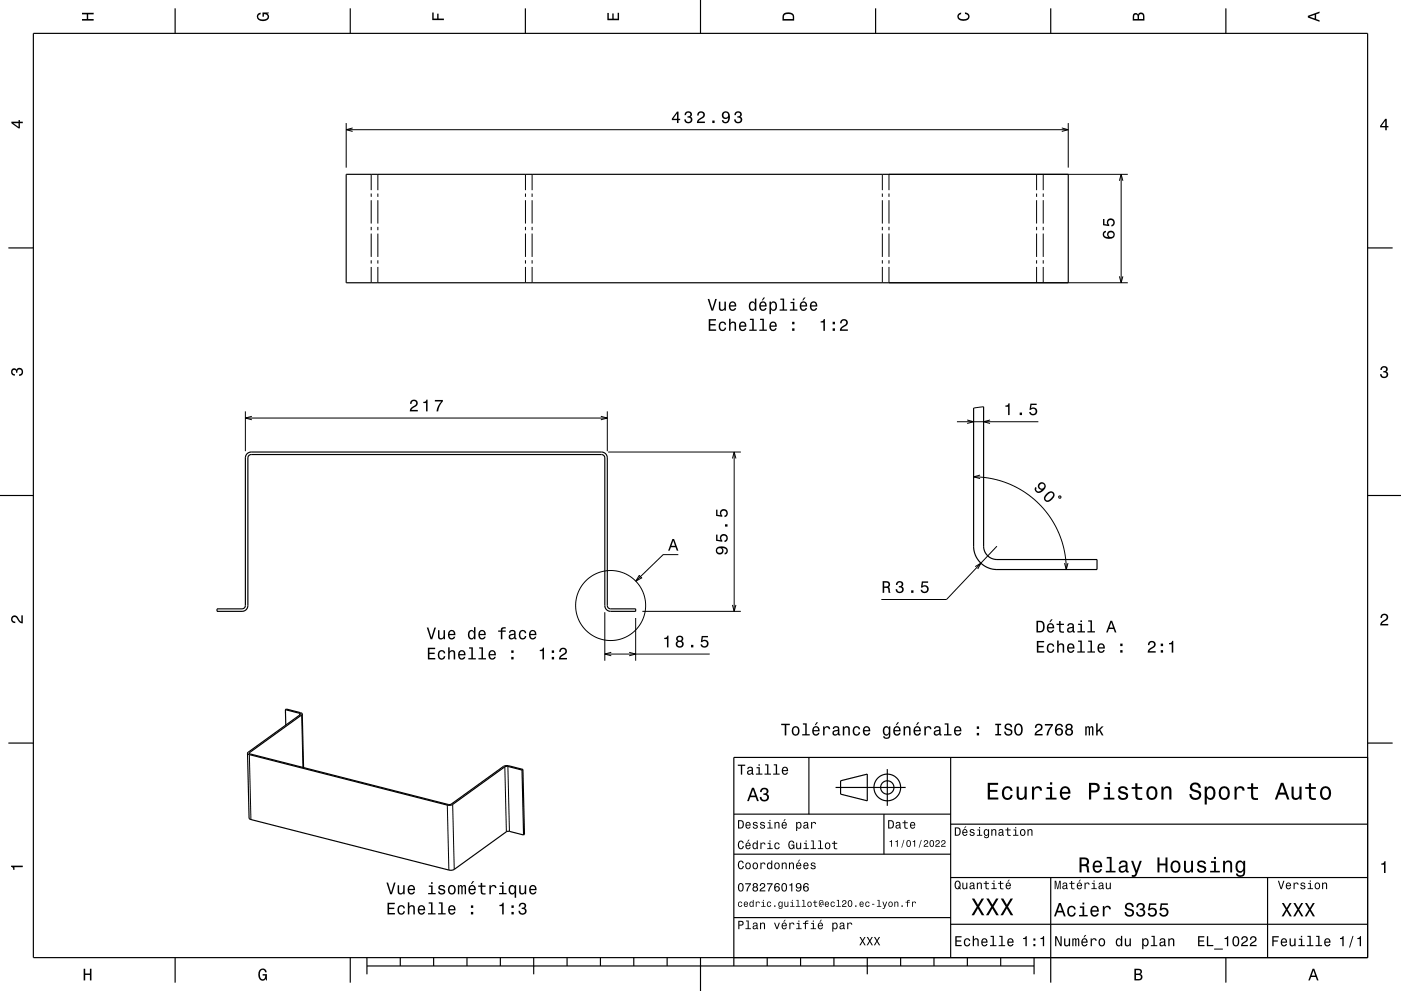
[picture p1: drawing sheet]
<svg xmlns="http://www.w3.org/2000/svg" width="420mm" height="297mm" viewBox="0 0 420 297" stroke-linecap="round" stroke-linejoin="round" font-family="sans-serif">
<g fill="none" stroke="#000" stroke-width=".3">
<path d="M103.8 36.9v13.3M103.8 38.9h216.4M105.7 38.4l-1.9 .5 1.9 .5M318.3 38.4l1.9 .5-1.9 .5M320.2 36.9v13.3M111.3 52.2v4.8M111.3 58v1M111.3 60v7M113.3 52.2v4.8M113.3 58v1M113.3 60v7M157.5 52.2v4.8"/>
<path d="M157.5 58v1M157.5 60v7M159.5 52.2v4.8M159.5 58v1M159.5 60v7M264.5 52.2v4.8M264.5 58v1M264.5 60v7M266.5 58v1M266.5 60v7M310.8 52.2v4.8M310.8 58v1"/>
<path d="M310.8 60v7M312.7 52.2v4.8M312.7 58v1M312.7 60v7M335.6 54.2l.5-2 .5 2M336.1 52.2v32.5M338.1 52.2h-71.6v4.8M111.3 68v1M111.3 70v7M111.3 78v1M111.3 80v4.7M113.3 68v1"/>
<path d="M113.3 70v7M113.3 78v1M113.3 80v4.7M157.5 68v1M157.5 70v7M157.5 78v1M157.5 80v4.7M159.5 68v1M159.5 70v7M159.5 78v1M159.5 80v4.7M264.5 68v1"/>
<path d="M264.5 70v7M264.5 78v1M264.5 80v4.7M266.5 80v4.7h71.6M266.5 68v1M266.5 70v7M266.5 78v1M310.8 68v1M310.8 70v7M310.8 78v1M310.8 80v4.7M312.7 68v1"/>
<path d="M312.7 70v7M312.7 78v1M312.7 80v4.7M335.6 82.8l.5 1.9 .5-1.9M73.6 123.3v11.9M73.6 125.3h108.5M75.5 124.8l-1.9 .5 1.9 .5M180.1 124.8l2 .5-2 .5M182.1 123.3v11.9M182.3 135.5h39.8M219.6 137.4l.5-1.9 .5 1.9M220.1 135.5v47.7"/>
<path d="M286.9 126.4h24.4M289.9 125.9l2 .5-2 .5M294.9 121.9l-3 .4M296.8 125.9l-1.9 .5 1.9 .5M291.9 142.9l5.6 .6 5.2 1.6 4.6 2.5 4.3 3.5 3.3 4 2.7 5.1 1.5 5 .6 5.5M293.8 142.4l-1.9 .5 1.9 .5M317.4 148.8l.5-.2 .1 .5-.4 .2zM191.6 172.5l.7 .7-1.7 1zM203.3 166.2h-4.5l-8.2 8M292.4 169.8l1.7-1-1 1.7M298.9 163.7l-15.1 16h-19.6M319.1 168.8l.6 1.9 .5-1.9"/>
<path d="M181.3 183.5v14.5M181.3 196h31.5M183.2 195.5l-1.9 .5 1.9 .5M188.6 195.5l2 .5-2 .5M190.6 185.2v12.8M192.6 183.2h29.5M219.6 181.3l.5 1.9 .5-1.9M89.8 213.8v.5M90.4 214.3l.4 15.7M74.8 226.2l.4 19.4M74.8 225.6v.3M151.3 229.8l.5 19.5"/>
<path d="M152.3 229.7l.4 19.5M134.1 241.3l.5 19.5M135.7 241.1l.5 19.5"/>
<circle cx="183.1" cy="181.5" r="10.5"/>
</g>
<g fill="none" stroke="#000" stroke-width=".35">
<path d="M10 10h400v277h-400zM52.5 2.5v7.5M105 2.5v7.5M157.5 2.5v7.5M210 0v10M262.5 2.5v7.5M315 2.5v7.5M367.5 2.5v7.5M103.8 52.2h216.4v32.5h-216.4zM2.5 74.3h7.5M410 74.3h7.5M74 136.1l.6-.5 .7-.1h105a1.75 1.75 0 0 1 1.8 1.7v44.5l.2 .5 .7 .3h7.6v.7h-7.5a1.74 1.74 0 0 1-1.8-1.7v-44.3l-.3-.7-.4-.2-105.3-.1-.7 .3-.3 .7v44.3a1.75 1.75 0 0 1-1.7 1.7h-7.5v-.7h7.5l.6-.3 .4-.6v-44.4z"/>
<path d="M294.9 121.9v41.8a4 4 0 0 0 4 4h30v3h-30a7 7 0 0 1-7-7v-41.4M0 148.5h10M410 148.5h10M85.6 212.7l.2-.2 4.3 1.1 .5 .4M85.6 212.7l4.2 1.1 .3 .3-15.9 11.6M85.6 212.7l.1 4.6M90.6 214l-15.8 11.6v.2l59.8 15.3 .7-.1 15.8-11.4 1.2-.1 4.5 1.1M90.6 214l.4 16M2.5 222.7h7.5M74.2 225.7l.5 19.5 .4 .4 59.9 15.2 1.2-.2 15.6-11.3 .9-.1 4.3 1M74.2 225.7l.6 .5 59.8 15.2 1.1-.3 15.7-11.3 .9-.1 4.2 1.1M156.5 230.8l.5 19.4"/>
<path d="M156.8 230.6l-.3 .2M156.8 230.6l.4 19.5-.2 .1M242.5 227v17M250.5 236h21M252 234l8-2v8l-8-2zM266 230.5v11M285 227v60M410 222.7h7.5M410 227h-190v62.5M220 244h65M220 256h65M265 244v12"/>
<path d="M285 247h125M220 275h65M285 277h125M285 263h125M315 263v31.5M380 263v24M52.5 287v7.5M105 287v7.5M110 289.5h200M110 287v5M120 287v2.5M130 287v2.5"/>
<path d="M140 287v2.5M150 287v2.5M160 287v5M170 287v2.5M180 287v2.5M190 287v2.5M200 287v2.5M210 287v10M230 287v2.5M240 287v2.5M250 287v2.5M260 287v5"/>
<path d="M270 287v2.5M280 287v2.5M290 287v2.5M300 287v2.5M310 287v5M367.5 287v7.5"/>
<circle cx="266" cy="236" r="4"/>
<circle cx="266" cy="236" r="2"/>
</g>
<g fill="#000">
<path d="M24.6 3.8h3.5v.5h-1.7v1.4h1.7v.5h-3.5v-.5h1.4v-1.4h-1.4z" fill-rule="evenodd"/>
<path d="M77.3 4.2l.8-.4v.5l-.3 .1a.68 .68 0 0 0-.4 .6 .68 .68 0 0 0 .4 .6 1.68 1.68 0 0 0 2.4-.6 .93 .93 0 0 0-1.1-.8v.8h-.4v-1.3h1.9v.3l-.5 .1 .4 .4a1.19 1.19 0 0 1-.9 1.7 1.9 1.9 0 0 1-2.6-1.3z" fill-rule="evenodd"/>
<path d="M129.6 3.8h.4v1.8h1.1v-1.5h.4v1.5h1.6v.4h-3.5z" fill-rule="evenodd"/>
<path d="M182.1 3.9h.4v1.7h1.1v-1.6h.4v1.6h1.2v-1.8h.4v2.3h-3.5z" fill-rule="evenodd"/>
<path d="M235 4a2.21 2.21 0 0 0-.4 2.2h3.5v-1.2a1.92 1.92 0 0 0-3.1-1zM235.3 4.4l.4-.2a1.45 1.45 0 0 1 2 .8v.7h-2.7l.1-1z" fill-rule="evenodd"/>
<path d="M287.3 4.2l.8-.4v.4l-.3 .1a.66 .66 0 0 0-.4 .6 .66 .66 0 0 0 .4 .6 1.69 1.69 0 0 0 2.5-.5 .9 .9 0 0 0-1-.8v-.5a1.24 1.24 0 0 1 1.4 1.1 1.24 1.24 0 0 1-1.1 1.4 1.93 1.93 0 0 1-2.6-1.2z" fill-rule="evenodd"/>
<path d="M339.8 4.2l-.2 2h3.5v-1.4a.98 .98 0 0 0-.7-1 .98 .98 0 0 0-1.2 .6 .84 .84 0 0 0-1.4-.2zM340.1 4.5l.4-.1 .4 .1 .1 1.2h-1zM341.6 4.4l.4-.2a.58 .58 0 0 1 .7 .7v.8h-1.2z" fill-rule="evenodd"/>
<path d="M392.1 4.7v.6l3.5 1.2v-.4l-1-.4v-1.4l1-.4v-.4zM392.6 5l1.5-.5v1z" fill-rule="evenodd"/>
<path d="M3.4 36.5v.4l2.1 1.6h.5v-1.6h.8v-.4h-.8v-.5h-.4v.5zM4 36.9h1.6v1.1z" fill-rule="evenodd"/>
<path d="M202.9 33.4l-1.5 2.2v.4h1.6v.9h.4v-.9h.5v-.4h-.5v-2.2zM203 34v1.6h-1.2zM205.5 33.6l-.3 .9h.5a.62 .62 0 0 1 .3-.8 .62 .62 0 0 1 .8 .3 .62 .62 0 0 1-.2 .8h-.5v.4a.74 .74 0 0 1 1 .7 .74 .74 0 0 1-.8 .8 .74 .74 0 0 1-.7-.9h-.5a1.18 1.18 0 0 0 1.6 1.2 1.18 1.18 0 0 0 .6-1.9l-.3-.1a1.01 1.01 0 0 0 0-1.5 1.01 1.01 0 0 0-1.5 .1zM209.3 33.7l-.3 .9h.5a.71 .71 0 0 1 .5-.8 .71 .71 0 0 1 .8 .5 .71 .71 0 0 1-.5 .8l-.3 .2a1.63 1.63 0 0 0-1.1 1.6h2.4v-.5h-1.9l.9-.8a1.17 1.17 0 0 0 .9-1.6 1.17 1.17 0 0 0-1.9-.3zM213.5 36.1v.8h.7v-.8zM216.7 33.7a1.15 1.15 0 0 0 0 1.6 1.15 1.15 0 0 0 1.6 0 1.02 1.02 0 0 1-.8 1.3l-.4-.2-.2-.4h-.5a1.23 1.23 0 0 0 1.5 .9 1.23 1.23 0 0 0 .9-1.4 1.41 1.41 0 0 0-.3-1.8 1.41 1.41 0 0 0-1.8 0zM216.9 34.5a.75 .75 0 0 1 1.5 0 .75 .75 0 0 1-1.5 0zM220.5 33.6l-.3 .9h.4a.62 .62 0 0 1 .4-.8 .62 .62 0 0 1 .7 .3 .62 .62 0 0 1-.2 .8h-.4v.4a.72 .72 0 0 1 .9 .5 .72 .72 0 0 1-.5 .9 .72 .72 0 0 1-.9-.5l-.1-.3h-.4a1.18 1.18 0 0 0 1.5 1.2 1.18 1.18 0 0 0 .6-1.9l-.2-.1a1.01 1.01 0 0 0 0-1.5 1.01 1.01 0 0 0-1.5 .1z" fill-rule="evenodd"/>
<path d="M415.3 35.6l-1.6 2.1v.5h1.6v.8h.4v-.8h.5v-.4h-.5v-2.2zM415.3 36.2v1.6h-1.1z" fill-rule="evenodd"/>
<path d="M330.8 69.5a1.44 1.44 0 0 0 .1 1.6 1.44 1.44 0 0 0 1.6 .5 1.26 1.26 0 0 0 1.7-1 1.26 1.26 0 0 0-1.2-1.5 1.11 1.11 0 0 0-1.1 .7 1.11 1.11 0 0 0 .4 1.3 1.03 1.03 0 0 1-1.3-.8l.1-.5 .4-.2v-.4zM332.3 70.4a.75 .75 0 0 1 1.5 0 .75 .75 0 0 1-1.5 0zM330.7 65.6v1.9l1.8 .3v-.4a.8 .8 0 0 1-.2-1.3 .8 .8 0 0 1 1.3 .1 .8 .8 0 0 1-.4 1.2v.5a1.21 1.21 0 0 0 1-1.5 1.21 1.21 0 0 0-1.6-.8 1.21 1.21 0 0 0-.6 1.7l-.9-.1v-1.6z" fill-rule="evenodd"/>
<path d="M212.5 95.6v3.5h2.2v-.4h-1.8v-1.2h1.6v-.4h-1.6v-1h1.8v-.5zM215.8 96.7a1.45 1.45 0 0 0-.3 1.7 1.45 1.45 0 0 0 1.5 .8l.6-.6 .1-.4h-.4l-.4 .6a1.02 1.02 0 0 1-1-1 1.02 1.02 0 0 1 1-1l.4 .5h.4a1.09 1.09 0 0 0-.8-.9 1.09 1.09 0 0 0-1.1 .3zM218.6 95.5v3.6h.4v-1.5a.63 .63 0 0 1 .4-.8 .63 .63 0 0 1 .8 .4v1.9h.5v-1.7a.88 .88 0 0 0-.6-1 .88 .88 0 0 0-1.1 .4v-1.3zM221.8 96.7a1.45 1.45 0 0 0-.2 1.7 1.45 1.45 0 0 0 1.4 .8l.7-.8h-.4l-.6 .4a.75 .75 0 0 1-.7-.9h1.8a1.17 1.17 0 0 0-.5-1.3 1.17 1.17 0 0 0-1.5 .1zM222.2 96.9l.2-.1a.67 .67 0 0 1 .7 .1 .67 .67 0 0 1 .2 .7h-1.3zM224.8 95.5v.4h.7v2.9h-.9v.3h2.3v-.3h-.9v-3.3zM227.9 95.5v.4h.7v2.9h-1v.3h2.3v-.3h-.9v-3.3zM230.9 96.7a1.45 1.45 0 0 0-.2 1.7 1.45 1.45 0 0 0 1.4 .8l.7-.8h-.4l-.6 .4a.76 .76 0 0 1-.7-.9h1.8a1.17 1.17 0 0 0-.5-1.3 1.17 1.17 0 0 0-1.5 .1zM231.3 96.9l.2-.1a.67 .67 0 0 1 .7 .1 .67 .67 0 0 1 .2 .7h-1.3zM237.5 98.4v.7h.7v-.7zM237.5 96.4v.8h.7v-.8z" fill-rule="evenodd"/>
<path d="M212.2 89.6l1.1 3.5h.5l1.1-3.5h-.5l-.9 3-.9-3zM215.5 90.4v1.8a.89 .89 0 0 0 .6 1 .89 .89 0 0 0 1.1-.5v.4h.4v-2.7h-.4v1.6a.65 .65 0 0 1-.4 .7 .65 .65 0 0 1-.8-.3v-2zM218.8 90.7a1.45 1.45 0 0 0-.3 1.6 1.45 1.45 0 0 0 1.5 .8l.7-.8h-.5l-.6 .5a.75 .75 0 0 1-.6-.9h1.7a1.16 1.16 0 0 0-.5-1.4 1.16 1.16 0 0 0-1.4 .2zM219.1 90.9l.3-.2a.67 .67 0 0 1 .6 .1 .67 .67 0 0 1 .3 .7h-1.3zM224.8 90.7a1.49 1.49 0 0 0-.3 1.5 1.49 1.49 0 0 0 1.3 1l.5-.5v.4h.4v-3.6h-.4v1.3a.89 .89 0 0 0-1.5-.1zM225.1 91a.62 .62 0 0 1 .7-.3 .62 .62 0 0 1 .4 .6 .91 .91 0 0 1 .1 1 .91 .91 0 0 1-1 .4l-.3-.5zM228.9 89.2l-.5 .8h.3l.7-.8zM227.9 90.7a1.46 1.46 0 0 0-.3 1.6 1.46 1.46 0 0 0 1.5 .8l.7-.8h-.4l-.6 .5a.75 .75 0 0 1-.7-.9h1.7a1.17 1.17 0 0 0-.5-1.4 1.17 1.17 0 0 0-1.4 .2zM228.3 90.9l.2-.2a.67 .67 0 0 1 .7 .1 .67 .67 0 0 1 .2 .7h-1.3zM230.7 90.4v3.8h.4v-1.5a.93 .93 0 0 0 1 .5 .93 .93 0 0 0 .8-.8 1.27 1.27 0 0 0 0-1.5 1.27 1.27 0 0 0-1.4-.5l-.4 .4v-.4zM231.3 91a.63 .63 0 0 1 .7-.3 .63 .63 0 0 1 .5 .6v.4a.84 .84 0 0 1-.7 1.1 1.18 1.18 0 0 1-.5-1.8zM233.9 89.5v.4h.7v2.8h-.9v.4h2.3v-.4h-.9v-3.2zM237 90.5v.4h.7v1.8h-.9v.4h2.3v-.4h-1v-2.2zM237.7 89.5v.5h.4v-.5zM241 89.2l-.5 .8h.3l.7-.8zM240 90.7a1.45 1.45 0 0 0-.2 1.6 1.45 1.45 0 0 0 1.4 .8l.7-.8h-.4l-.6 .5a.75 .75 0 0 1-.7-.9h1.8a1.16 1.16 0 0 0-.5-1.4 1.16 1.16 0 0 0-1.5 .2zM240.4 90.9l.2-.2a.67 .67 0 0 1 .7 .1 .67 .67 0 0 1 .2 .7h-1.3zM243.1 90.7a1.46 1.46 0 0 0-.3 1.6 1.46 1.46 0 0 0 1.5 .8l.7-.8h-.5l-.6 .5a.75 .75 0 0 1-.7-.9h1.8a1.17 1.17 0 0 0-.5-1.4 1.17 1.17 0 0 0-1.4 .2zM243.4 90.9l.2-.2a.67 .67 0 0 1 .7 .1 .67 .67 0 0 1 .3 .7h-1.4z" fill-rule="evenodd"/>
<path d="M246 96.3v.4h.8v2.4h.5v-3.5h-.3a.77 .77 0 0 1-1 .7zM249.6 98.4v.7h.7v-.7zM249.6 96.4v.8h.7v-.8zM252.2 95.9l-.3 1h.4a.7 .7 0 0 1 .5-.8 .7 .7 0 0 1 .9 .5 .7 .7 0 0 1-.5 .8l-.3 .2a1.63 1.63 0 0 0-1.1 1.5h2.4v-.4h-1.9l.8-.8a1.17 1.17 0 0 0 1-1.6 1.17 1.17 0 0 0-1.9-.4z" fill-rule="evenodd"/>
<path d="M3.6 110.6a.86 .86 0 0 1 1.4 .2 1.12 1.12 0 0 1 1.5-.4 1.12 1.12 0 0 1 .3 1.6l-.5 .6-.6 .1v-.5a.72 .72 0 0 0 .9-.6 .72 .72 0 0 0-.8-.8 .72 .72 0 0 0-.6 .9h-.4a.62 .62 0 0 0-.4-.8 .62 .62 0 0 0-.8 .5 .62 .62 0 0 0 .5 .7h.4l-.1 .5a1.17 1.17 0 0 1-1-.7 1.17 1.17 0 0 1 .2-1.3z" fill-rule="evenodd"/>
<path d="M414.1 110a1.01 1.01 0 0 1 1.5-.2 1.01 1.01 0 0 1 0 1.6 1.12 1.12 0 0 1 .4 1.5 1.12 1.12 0 0 1-1.6 .3l-.6-.5-.1-.6h.5a.72 .72 0 0 0 .7 .9 .72 .72 0 0 0 .7-.8 .72 .72 0 0 0-.9-.6v-.4a.62 .62 0 0 0 .8-.4 .62 .62 0 0 0-.5-.8 .62 .62 0 0 0-.7 .5v.4h-.5z" fill-rule="evenodd"/>
<path d="M123.2 120.1l-.3 .9h.5a.71 .71 0 0 1 .5-.8 .71 .71 0 0 1 .9 .5 .71 .71 0 0 1-.5 .9l-.3 .1a1.63 1.63 0 0 0-1.2 1.6h2.5v-.4h-2l.9-.8a1.17 1.17 0 0 0 .9-1.7 1.17 1.17 0 0 0-1.9-.3zM126.9 120.4v.4h.8v2.5h.5v-3.5h-.4a.77 .77 0 0 1-.9 .6zM130.4 119.9v.4h1.9a5.2 5.2 0 0 0-1.5 3h.6a5.3 5.3 0 0 1 1.4-3v-.4z" fill-rule="evenodd"/>
<path d="M301.4 121.5v.4h.8v2.5h.5v-3.5h-.4a.77 .77 0 0 1-.9 .6zM305.7 123.6v.8h.7v-.8zM308.9 121l-.3 1.8h.4a.8 .8 0 0 1 1.3-.2 .8 .8 0 0 1-.1 1.2 .8 .8 0 0 1-1.2-.3h-.5a1.21 1.21 0 0 0 1.5 1 1.21 1.21 0 0 0 .8-1.6 1.21 1.21 0 0 0-1.7-.6l.1-.9h1.6v-.4z" fill-rule="evenodd"/>
<path d="M311.5 144.9a1.1 1.1 0 0 0-.3 1.2 1.1 1.1 0 0 0 1.1 .7 1.03 1.03 0 0 1-1.5 .3l-.2-.4 .2-.4-.3-.4a1.23 1.23 0 0 0 .4 1.7 1.23 1.23 0 0 0 1.6-.4 1.41 1.41 0 0 0 1-1.4 1.41 1.41 0 0 0-1.2-1.3zM311.6 145.7a.75 .75 0 0 1 1.5 0 .75 .75 0 0 1-1.5 0zM313.7 148a1.42 1.42 0 0 0-.4 2.1 2.03 2.03 0 0 0 2.8-1.6 1.13 1.13 0 0 0-.5-1.1 1.13 1.13 0 0 0-1.3 .1zM314 148.3l.9-.6a.63 .63 0 0 1 .6 .1 .63 .63 0 0 1 .2 .7l-.2 .4a1.61 1.61 0 0 1-1.9 .9l-.2-.6z" fill-rule="evenodd"/>
<path d="M201.6 161.5l-1.3 3.5h.5l.3-1h1.4l.4 1h.5l-1.3-3.5zM201.8 162l.6 1.6h-1.1z" fill-rule="evenodd"/>
<path d="M215 164.1a1.17 1.17 0 0 0-.3 1.6 1.17 1.17 0 0 0 1.7 .2 1.17 1.17 0 0 0 .1-1.7 1.02 1.02 0 0 1 1.3 .9l-.2 .4-.4 .2v.5a1.23 1.23 0 0 0 .9-1.5 1.23 1.23 0 0 0-1.4-.9h-1.2zM215 165a.75 .75 0 0 1 1.5 0 .75 .75 0 0 1-1.5 0zM214.7 160.2v1.9l1.8 .3v-.4a.8 .8 0 0 1-.2-1.3 .8 .8 0 0 1 1.3 .1 .8 .8 0 0 1-.4 1.2v.5a1.21 1.21 0 0 0 1-1.5 1.21 1.21 0 0 0-1.6-.9 1.21 1.21 0 0 0-.6 1.8l-.9-.1v-1.6zM217.3 157.1v.7h.8v-.7zM214.7 152.7v1.9l1.8 .3v-.4a.8 .8 0 0 1-.2-1.2 .8 .8 0 0 1 1.3 0 .8 .8 0 0 1-.4 1.2v.5a1.21 1.21 0 0 0 1-1.5 1.21 1.21 0 0 0-1.6-.8 1.21 1.21 0 0 0-.6 1.7l-.9-.1v-1.6z" fill-rule="evenodd"/>
<path d="M264.6 174.2v3.5h.5v-1.5l1 .1 .3 1.4h.5l-.2-1.5-.3-.2a.97 .97 0 0 0 .4-1.2 .97 .97 0 0 0-1-.6zM265.1 174.6h.5a.6 .6 0 0 1 .8 .6 .6 .6 0 0 1-.8 .6h-.5z" fill-rule="evenodd"/>
<path d="M268.9 174.4l-.3 .9h.4a.62 .62 0 0 1 .4-.8 .62 .62 0 0 1 .8 .3 .62 .62 0 0 1-.3 .8h-.4v.4a.74 .74 0 0 1 .9 .7 .74 .74 0 0 1-.8 .8 .74 .74 0 0 1-.6-.9h-.5a1.18 1.18 0 0 0 1.5 1.2 1.18 1.18 0 0 0 .6-1.9l-.2-.1a1.01 1.01 0 0 0 0-1.5 1.01 1.01 0 0 0-1.5 .1zM273.2 176.9v.8h.7v-.8zM276.4 174.2l-.3 1.9h.4a.8 .8 0 0 1 1.2-.2 .8 .8 0 0 1 0 1.2 .8 .8 0 0 1-1.2-.3h-.5a1.21 1.21 0 0 0 1.5 1 1.21 1.21 0 0 0 .8-1.6 1.21 1.21 0 0 0-1.7-.6l.1-.9h1.5v-.5z" fill-rule="evenodd"/>
<path d="M3.6 184.7a1.22 1.22 0 0 1 2 .8l.8 .8v-1.9h.4v2.4a2.76 2.76 0 0 1-2-1.8 .69 .69 0 0 0-1.1 .5 .69 .69 0 0 0 .9 .8v.4a1.19 1.19 0 0 1-1.2-.6 1.19 1.19 0 0 1 .2-1.4z" fill-rule="evenodd"/>
<path d="M128.3 194.1v3.5h2.2v-.4h-1.8v-1.2h1.6v-.4h-1.6v-1.1h1.8v-.4zM131.5 195.2a1.45 1.45 0 0 0-.2 1.7 1.45 1.45 0 0 0 1.5 .7l.6-.5 .1-.4h-.4l-.5 .6a1.02 1.02 0 0 1-.9-1 1.02 1.02 0 0 1 1-1l.3 .5h.5a1.09 1.09 0 0 0-.8-.9 1.09 1.09 0 0 0-1.2 .3zM134.4 194v3.6h.4v-1.5a.63 .63 0 0 1 .5-.9 .63 .63 0 0 1 .7 .7v1.7h.5v-1.8a.88 .88 0 0 0-.6-.9 .88 .88 0 0 0-1.1 .4v-1.3zM137.6 195.2a1.45 1.45 0 0 0-.2 1.6 1.45 1.45 0 0 0 1.4 .9l.7-.9h-.4l-.6 .5a.76 .76 0 0 1-.7-.9h1.8a1.17 1.17 0 0 0-.5-1.4 1.17 1.17 0 0 0-1.5 .2zM138 195.4l.2-.1a.67 .67 0 0 1 .7 .1 .67 .67 0 0 1 .2 .6h-1.3zM140.6 194v.4h.7v2.9h-.9v.3h2.3v-.3h-.9v-3.3zM143.7 194v.4h.6v2.9h-.9v.3h2.3v-.3h-.9v-3.3zM146.7 195.2a1.45 1.45 0 0 0-.2 1.6 1.45 1.45 0 0 0 1.4 .9l.7-.9h-.4l-.6 .5a.76 .76 0 0 1-.7-.9h1.8a1.16 1.16 0 0 0-.5-1.4 1.16 1.16 0 0 0-1.5 .2zM147.1 195.4l.2-.1a.67 .67 0 0 1 .7 .1 .67 .67 0 0 1 .2 .6h-1.3zM153.3 196.9v.7h.7v-.7zM153.3 194.9v.8h.7v-.8z" fill-rule="evenodd"/>
<path d="M127.9 188.1l1.2 3.5h.5l1.1-3.5h-.5l-.9 3-.9-3zM131.3 188.9v1.8a.89 .89 0 0 0 .6 .9 .89 .89 0 0 0 1.1-.4v.4h.4v-2.7h-.4v1.5a.65 .65 0 0 1-.4 .8 .65 .65 0 0 1-.8-.3v-2zM134.6 189.2a1.45 1.45 0 0 0-.3 1.6 1.45 1.45 0 0 0 1.5 .8l.7-.8h-.5l-.6 .5a.75 .75 0 0 1-.7-.9h1.8a1.16 1.16 0 0 0-.5-1.4 1.16 1.16 0 0 0-1.4 .2zM134.9 189.4l.2-.2a.67 .67 0 0 1 .7 .1 .67 .67 0 0 1 .3 .7h-1.4zM140.6 189.2a1.49 1.49 0 0 0-.3 1.5 1.49 1.49 0 0 0 1.3 .9l.5-.4v.4h.4v-3.6h-.4v1.3a.89 .89 0 0 0-1.5-.1zM140.9 189.4a.62 .62 0 0 1 .7-.2 .62 .62 0 0 1 .4 .6 .91 .91 0 0 1 .1 1 .91 .91 0 0 1-1 .4l-.3-.5zM143.7 189.2a1.46 1.46 0 0 0-.3 1.6 1.46 1.46 0 0 0 1.5 .8l.7-.8h-.5l-.5 .5a.75 .75 0 0 1-.7-.9h1.7a1.17 1.17 0 0 0-.5-1.4 1.17 1.17 0 0 0-1.4 .2zM144 189.4l.3-.2a.67 .67 0 0 1 .6 .1 .67 .67 0 0 1 .3 .7h-1.3zM149.3 189v.3h.9v2.3h.4v-2.3h1v-.3h-1v-.4l1-.2v-.4a.95 .95 0 0 0-1 0 .95 .95 0 0 0-.4 1zM152.9 189l-.3 .7h.4a.55 .55 0 0 1 .7-.6 .55 .55 0 0 1 .3 .8h-.2a.91 .91 0 0 0-1.2 .6 .91 .91 0 0 0 .7 1.2l.9-.5 .1 .3 .5 .1v-.4h-.2v-1.6a1.02 1.02 0 0 0-.7-.8 1.02 1.02 0 0 0-1 .2zM153 190.5l1.1-.3a.77 .77 0 0 1-.2 .9 .77 .77 0 0 1-.9 .1zM155.8 189.2a1.45 1.45 0 0 0-.2 1.6 1.45 1.45 0 0 0 1.5 .8l.6-.5 .1-.5h-.4l-.5 .6a1.02 1.02 0 0 1-.9-1 1.02 1.02 0 0 1 1-1l.3 .6h.5a1.09 1.09 0 0 0-.8-1 1.09 1.09 0 0 0-1.2 .4zM158.9 189.2a1.46 1.46 0 0 0-.3 1.6 1.46 1.46 0 0 0 1.5 .8l.7-.8h-.5l-.6 .5a.75 .75 0 0 1-.7-.9h1.8a1.17 1.17 0 0 0-.5-1.4 1.17 1.17 0 0 0-1.4 .2zM159.2 189.4l.2-.2a.67 .67 0 0 1 .7 .1 .67 .67 0 0 1 .3 .7h-1.4z" fill-rule="evenodd"/>
<path d="M161.8 194.8v.3h.8v2.5h.5v-3.5h-.3a.77 .77 0 0 1-1 .7zM165.4 196.9v.7h.7v-.7zM165.4 194.9v.8h.7v-.8zM168 194.4l-.4 1h.5a.7 .7 0 0 1 .5-.9 .7 .7 0 0 1 .9 .5 .7 .7 0 0 1-.5 .9l-.3 .2a1.64 1.64 0 0 0-1.1 1.5h2.4v-.4h-1.9l.8-.8a1.17 1.17 0 0 0 1-1.7 1.17 1.17 0 0 0-1.9-.3z" fill-rule="evenodd"/>
<path d="M199.1 191.2v.3h.8v2.5h.5v-3.5h-.3a.77 .77 0 0 1-1 .7zM203 190.8l-.2 .2a.79 .79 0 0 0 .3 1.1 1.09 1.09 0 0 0-.1 1.7 1.09 1.09 0 0 0 1.6 0 1.09 1.09 0 0 0-.2-1.7 .95 .95 0 0 0 .3-1.3 .95 .95 0 0 0-1.4-.2zM203.1 193a.71 .71 0 0 1 1.4 0 .71 .71 0 0 1-1.4 0zM203.2 191.5a.59 .59 0 0 1 1.1 0 .59 .59 0 0 1-1.1 0zM207.2 193.3v.7h.7v-.7zM210.4 190.6l-.3 1.9h.4a.8 .8 0 0 1 1.2-.3 .8 .8 0 0 1 0 1.3 .8 .8 0 0 1-1.2-.4h-.5a1.21 1.21 0 0 0 1.5 1.1 1.21 1.21 0 0 0 .8-1.7 1.21 1.21 0 0 0-1.7-.5l.1-1h1.5v-.4z" fill-rule="evenodd"/>
<path d="M310.8 192.1v3.5h2.3v-.4h-1.8v-1.2h1.6v-.4h-1.6v-1.1h1.7v-.4zM314.1 193.2a1.45 1.45 0 0 0-.2 1.6 1.45 1.45 0 0 0 1.5 .8l.6-.5 .1-.5h-.5l-.4 .6a1.01 1.01 0 0 1-.9-1 1.01 1.01 0 0 1 .9-1l.4 .6h.4a1.09 1.09 0 0 0-.7-1 1.09 1.09 0 0 0-1.2 .4zM316.9 192v3.6h.5v-1.6a.63 .63 0 0 1 .5-.8 .63 .63 0 0 1 .7 .7v1.7h.4v-1.8a.88 .88 0 0 0-.6-1 .88 .88 0 0 0-1 .5v-1.3zM320.2 193.2a1.45 1.45 0 0 0-.3 1.6 1.45 1.45 0 0 0 1.5 .8l.7-.8h-.5l-.6 .5a.76 .76 0 0 1-.7-.9h1.8a1.17 1.17 0 0 0-.5-1.4 1.17 1.17 0 0 0-1.4 .2zM320.5 193.4l.2-.2a.67 .67 0 0 1 .7 .1 .67 .67 0 0 1 .3 .7h-1.4zM323.2 192v.3h.7v2.9h-.9v.4h2.2v-.4h-.9v-3.2zM326.2 192v.3h.7v2.9h-.9v.4h2.3v-.4h-.9v-3.2zM329.3 193.2a1.45 1.45 0 0 0-.3 1.6 1.45 1.45 0 0 0 1.5 .8l.7-.8h-.5l-.5 .5a.76 .76 0 0 1-.7-.9h1.7a1.16 1.16 0 0 0-.5-1.4 1.16 1.16 0 0 0-1.4 .2zM329.6 193.4l.3-.2a.67 .67 0 0 1 .6 .1 .67 .67 0 0 1 .3 .7h-1.3zM335.8 194.8v.8h.7v-.8zM335.8 192.9v.7h.7v-.7z" fill-rule="evenodd"/>
<path d="M310.7 186v3.5h1.2a1.92 1.92 0 0 0 1-3 2.18 2.18 0 0 0-2.2-.5zM311.2 186.5a1.38 1.38 0 0 1 1.6 1 1.38 1.38 0 0 1-.9 1.6h-.7zM315.1 185.6l-.5 .9h.3l.7-.9zM314.1 187.1a1.45 1.45 0 0 0-.2 1.7 1.45 1.45 0 0 0 1.4 .8l.7-.8h-.4l-.6 .4a.76 .76 0 0 1-.7-.9h1.7a1.16 1.16 0 0 0-.4-1.3 1.16 1.16 0 0 0-1.5 .1zM314.5 187.3l.2-.1a.67 .67 0 0 1 .7 .1 .67 .67 0 0 1 .2 .6h-1.3zM317.5 186.1v.8h-.8v.4h.8v1.8a1.05 1.05 0 0 0 1.5 .5v-.4a.68 .68 0 0 1-1-.3v-1.6h1v-.4h-1v-.8zM320.2 187l-.2 .6h.4a.55 .55 0 0 1 .7-.5 .55 .55 0 0 1 .3 .8h-.2a.91 .91 0 0 0-1.3 .5 .91 .91 0 0 0 .8 1.2l.9-.4 .1 .3 .5 .1v-.4h-.2v-1.6a1.02 1.02 0 0 0-.7-.9 1.02 1.02 0 0 0-1.1 .3zM320.4 188.5l1.1-.3a.77 .77 0 0 1-.2 .8 .77 .77 0 0 1-.9 .1zM323.2 186.9v.4h.7v1.9h-.9v.3h2.3v-.3h-.9v-2.3zM323.9 185.9v.5h.5v-.5zM326.2 185.9v.4h.7v2.9h-.9v.3h2.3v-.3h-.9v-3.3zM332.9 186l-1.3 3.5h.5l.3-1h1.4l.4 1h.5l-1.3-3.5zM333.1 186.5l.6 1.6h-1.1z" fill-rule="evenodd"/>
<path d="M344.5 192.4l-.4 .9h.5a.71 .71 0 0 1 .5-.8 .71 .71 0 0 1 .9 .5 .71 .71 0 0 1-.5 .9l-.3 .1a1.64 1.64 0 0 0-1.1 1.6h2.4v-.4h-1.9l.8-.8a1.17 1.17 0 0 0 1-1.7 1.17 1.17 0 0 0-1.9-.3zM348 194.8v.8h.7v-.8zM348 192.9v.7h.7v-.7zM350.5 192.7v.4h.8v2.5h.4v-3.5h-.3a.78 .78 0 0 1-.9 .6z" fill-rule="evenodd"/>
<path d="M414.2 184.2a1.18 1.18 0 0 1 1.9 .3 1.18 1.18 0 0 1-1 1.7l-.8 .8h1.9v.4h-2.4a2.76 2.76 0 0 1 1.8-2 .69 .69 0 0 0-.5-1.1 .69 .69 0 0 0-.8 .9h-.4z" fill-rule="evenodd"/>
<path d="M221.2 229.2v.3h.9v2.7h.4v-2.7h.9v-.3zM224.3 230l-.3 .5h.4a.47 .47 0 0 1 .5-.4 .47 .47 0 0 1 .4 .6l-.2 .1a.78 .78 0 0 0-1.1 .4 .78 .78 0 0 0 .6 1l.8-.3 .1 .2 .5 .1v-.3l-.3-.1v-1.3a.87 .87 0 0 0-.6-.7 .87 .87 0 0 0-.8 .2zM224.4 231.3l.9-.3v.4a.51 .51 0 0 1-.5 .5 .51 .51 0 0 1-.5-.5zM226.8 229.9v.3h.6v1.6h-.8v.4h2v-.4h-.8v-1.9zM227.4 229.1v.4h.4v-.4zM229.4 229.1v.3h.6v2.4h-.8v.4h1.9v-.4h-.8v-2.7zM232 229.1v.3h.6v2.4h-.8v.4h1.9v-.4h-.7v-2.7zM234.6 230.1a1.24 1.24 0 0 0-.2 1.4 1.24 1.24 0 0 0 1.2 .7l.6-.7h-.3l-.6 .4a.64 .64 0 0 1-.5-.8h1.5v-.2a.96 .96 0 0 0-.5-1 .96 .96 0 0 0-1.2 .2zM234.9 230.3l.7-.2 .3 .7h-1.1z" fill-rule="evenodd"/>
<path d="M234.2 216.9v.4h1.1v3.1h.4v-3.1h1.1v-.4zM237.7 218a1.45 1.45 0 0 0-.3 1.7 1.45 1.45 0 0 0 1.6 .7 1.45 1.45 0 0 0 .7-1.8 1.45 1.45 0 0 0-1.7-.9zM238 218.3a.67 .67 0 0 1 .7-.3 .67 .67 0 0 1 .5 .6 .93 .93 0 0 1 0 1.1 .93 .93 0 0 1-1 .3 1.37 1.37 0 0 1-.2-1.7zM240.7 216.8v.4h.7v2.8h-.9v.4h2.2v-.4h-.9v-3.2zM244.8 216.5l-.6 .8h.3l.7-.8zM243.8 218a1.46 1.46 0 0 0-.3 1.6 1.46 1.46 0 0 0 1.5 .8l.7-.8h-.5l-.6 .5a.76 .76 0 0 1-.7-.9h1.8a1.17 1.17 0 0 0-.5-1.4 1.17 1.17 0 0 0-1.4 .2zM244.1 218.2l.2-.2a.66 .66 0 0 1 .7 .1 .66 .66 0 0 1 .3 .7h-1.4zM246.8 217.7v2.7h.4v-1.5a.66 .66 0 0 1 .4-.8 .66 .66 0 0 1 .8 .2v.2h.5a.89 .89 0 0 0-.7-.9 .89 .89 0 0 0-1 .5v-.4zM249.9 217.8l-.2 .7h.3a.55 .55 0 0 1 .7-.5 .55 .55 0 0 1 .4 .7l-.2 .1a.91 .91 0 0 0-1.3 .5 .91 .91 0 0 0 .7 1.2l.9-.4 .1 .3h.6l-.3-.6v-1.4a1.02 1.02 0 0 0-1.7-.6zM250.1 219.4l1.1-.4a.77 .77 0 0 1-.2 .9 .77 .77 0 0 1-.9 .1zM252.7 217.7v2.7h.4v-1.6a.63 .63 0 0 1 .5-.8 .63 .63 0 0 1 .7 .7v1.7h.5v-1.8a.89 .89 0 0 0-.7-1 .89 .89 0 0 0-1 .5v-.4zM255.9 218a1.45 1.45 0 0 0-.2 1.7 1.45 1.45 0 0 0 1.5 .7l.6-.5 .1-.5h-.5l-.4 .7a1.01 1.01 0 0 1-.9-1.1 1.01 1.01 0 0 1 .9-1l.4 .6h.5a1.09 1.09 0 0 0-.8-1 1.09 1.09 0 0 0-1.2 .4zM259 218a1.46 1.46 0 0 0-.3 1.6 1.46 1.46 0 0 0 1.5 .8l.7-.8h-.5l-.6 .5a.76 .76 0 0 1-.7-.9h1.8a1.17 1.17 0 0 0-.5-1.4 1.17 1.17 0 0 0-1.4 .2zM259.3 218.2l.2-.2a.66 .66 0 0 1 .7 .1 .66 .66 0 0 1 .2 .7h-1.3zM264.9 218a1.49 1.49 0 0 0-.2 1.5 1.49 1.49 0 0 0 1.2 1l.6-.5a.73 .73 0 0 1-.3 1 .73 .73 0 0 1-1-.3h-.4a1.1 1.1 0 0 0 1.2 .8 1.1 1.1 0 0 0 .9-1.2v-2.6h-.4v.4l-.4-.4a.9 .9 0 0 0-1.2 .3zM265.3 218.3a.63 .63 0 0 1 .7-.3 .63 .63 0 0 1 .4 .6 .91 .91 0 0 1 .1 1 .91 .91 0 0 1-1 .4l-.4-.5zM269 216.5l-.5 .8h.3l.7-.8zM268.1 218a1.45 1.45 0 0 0-.3 1.6 1.45 1.45 0 0 0 1.5 .8l.7-.8h-.5l-.6 .5a.76 .76 0 0 1-.7-.9h1.8a1.17 1.17 0 0 0-.5-1.4 1.17 1.17 0 0 0-1.4 .2zM268.4 218.2l.2-.2a.67 .67 0 0 1 .7 .1 .67 .67 0 0 1 .2 .7h-1.3zM270.9 217.7v2.7h.4v-1.6a.63 .63 0 0 1 .4-.7 .63 .63 0 0 1 .8 .3v2h.5v-1.8a.89 .89 0 0 0-.6-1 .89 .89 0 0 0-1.1 .5v-.4zM275.1 216.5l-.5 .8h.3l.7-.8zM274.1 218a1.46 1.46 0 0 0-.2 1.6 1.46 1.46 0 0 0 1.4 .8l.7-.8h-.4l-.6 .5a.76 .76 0 0 1-.7-.9h1.8a1.17 1.17 0 0 0-.5-1.4 1.17 1.17 0 0 0-1.5 .2zM274.5 218.2l.2-.2a.66 .66 0 0 1 .7 .1 .66 .66 0 0 1 .2 .7h-1.3zM277.1 217.7v2.7h.5v-1.5a.66 .66 0 0 1 .3-.8 .66 .66 0 0 1 .9 .2v.2h.4a.89 .89 0 0 0-.7-.9 .89 .89 0 0 0-1 .5v-.4zM280.3 217.8l-.3 .7h.4a.55 .55 0 0 1 .7-.5 .55 .55 0 0 1 .4 .7l-.2 .1a.91 .91 0 0 0-1.3 .5 .91 .91 0 0 0 .7 1.2l.9-.4 .1 .3h.6l-.3-.6v-1.4a1.02 1.02 0 0 0-1.7-.6zM280.4 219.4l1.1-.4a.77 .77 0 0 1-.2 .9 .77 .77 0 0 1-.8 .1zM283.2 216.8v.4h.7v2.8h-.9v.4h2.3v-.4h-1v-3.2zM286.3 218a1.45 1.45 0 0 0-.3 1.6 1.45 1.45 0 0 0 1.5 .8l.7-.8h-.5l-.6 .5a.76 .76 0 0 1-.7-.9h1.8a1.16 1.16 0 0 0-.5-1.4 1.16 1.16 0 0 0-1.4 .2zM286.6 218.2l.2-.2a.66 .66 0 0 1 .7 .1 .66 .66 0 0 1 .3 .7h-1.4zM292.8 219.7v.7h.7v-.7zM292.8 217.7v.7h.7v-.7zM298.4 216.9v.4h.6v2.7h-.6v.4h1.7v-.4h-.6v-2.7h.6v-.4zM301.4 217.1a1.09 1.09 0 0 0-.1 1.3 1.09 1.09 0 0 0 1.2 .5 .64 .64 0 0 1 .5 .9 .64 .64 0 0 1-1 .2l-.5-.8h-.5a1.21 1.21 0 0 0 1.5 1.3 1.21 1.21 0 0 0 .8-1.8l-.9-.3a.72 .72 0 0 1-.8-.6 .7 .7 0 0 1 .8-.6 .7 .7 0 0 1 .6 .7h.4a1.19 1.19 0 0 0-.7-1 1.19 1.19 0 0 0-1.3 .2zM304.4 217.3a2.03 2.03 0 0 0 .9 3.2 2.03 2.03 0 0 0 1-3.2 1.17 1.17 0 0 0-1.9 0zM305 217.3l.3-.1a1.66 1.66 0 0 1 0 2.9 1.68 1.68 0 0 1-.3-2.8zM310.6 217.2l-.4 1h.5a.71 .71 0 0 1 .5-.9 .71 .71 0 0 1 .9 .5 .71 .71 0 0 1-.5 .9l-.3 .1a1.63 1.63 0 0 0-1.1 1.6h2.4v-.4h-1.9l.8-.8a1.17 1.17 0 0 0 1-1.7 1.17 1.17 0 0 0-1.9-.3zM313.2 217v.4h2a5.2 5.2 0 0 0-1.5 3h.5a5.3 5.3 0 0 1 1.4-3v-.4zM316.8 217.2a2.4 2.4 0 0 0 .2 3.2 1.16 1.16 0 0 0 1.5-.3 1.16 1.16 0 0 0-.2-1.6 1.16 1.16 0 0 0-1.6 .1 1.02 1.02 0 0 1 .9-1.3l.4 .1 .2 .4h.5a1.12 1.12 0 0 0-.8-.9 1.12 1.12 0 0 0-1.1 .3zM316.7 219.4a.75 .75 0 0 1 1.5 0 .75 .75 0 0 1-1.5 0zM319.7 217.1l-.2 .3a.8 .8 0 0 0 .4 1.1 1.09 1.09 0 0 0-.2 1.6 1.09 1.09 0 0 0 1.6 0 1.09 1.09 0 0 0-.2-1.6 .95 .95 0 0 0 .3-1.3 .95 .95 0 0 0-1.4-.3zM319.8 219.4a.71 .71 0 0 1 1.4 0 .71 .71 0 0 1-1.4 0zM319.9 217.9a.6 .6 0 0 1 1.2 0 .6 .6 0 0 1-1.2 0zM325.3 217.7v2.7h.5v-1.8l.2-.6h.2l.2 .3v2.1h.4v-2.1l.3-.3 .3 .5v1.9h.4v-1.9a.69 .69 0 0 0-.5-.9l-.6 .4-.5-.4-.5 .4v-.3zM328.6 216.8v3.6h.5v-1l.4-.4 .8 1.4h.5l-1-1.7 1.1-1h-.6l-1.2 1.2v-2.1z" fill-rule="evenodd"/>
<path d="M296.1 234.6v5h3.2v-.6h-2.5v-1.7h2.2v-.6h-2.2v-1.5h2.4v-.6zM300.8 236.2a2.18 2.18 0 0 0 1.2 3.6 1.51 1.51 0 0 0 1.6-1.6h-.6a.95 .95 0 0 1-.9 1 .95 .95 0 0 1-1-.9 1.6 1.6 0 0 1 .9-2.1 .86 .86 0 0 1 .9 .8h.7a1.56 1.56 0 0 0-1.1-1.3 1.56 1.56 0 0 0-1.7 .5zM304.8 235.8v2.5a1.27 1.27 0 0 0 .9 1.4 1.27 1.27 0 0 0 1.5-.7v.6h.6v-3.8h-.6v2.2a.92 .92 0 0 1-.6 1.1 .92 .92 0 0 1-1.2-.4v-2.9zM309.4 235.8v3.8h.6v-2.2a.95 .95 0 0 1 .5-1.1 .95 .95 0 0 1 1.2 .3l.1 .4h.6a1.28 1.28 0 0 0-1-1.4 1.28 1.28 0 0 0-1.4 .8v-.6zM313.8 235.9v.5h1v2.7h-1.3v.5h3.2v-.5h-1.3v-3.2zM314.8 234.4v.8h.6v-.8zM318.1 236.2a2.2 2.2 0 0 0 1.2 3.6 1.51 1.51 0 0 0 1.5-1.3h-.6l-.3 .5-.5 .2a1.08 1.08 0 0 1-1-1.3h2.5a1.66 1.66 0 0 0-.7-2 1.66 1.66 0 0 0-2.1 .3zM318.6 236.5a.94 .94 0 0 1 1.2-.2 .94 .94 0 0 1 .5 1h-1.9zM326.5 234.6v5h.6v-2.1a1.92 1.92 0 0 0 2.6-1.4 1.33 1.33 0 0 0-1.5-1.5zM327.1 235.2a1.6 1.6 0 0 1 1.8 .5 .86 .86 0 0 1 0 .9 .86 .86 0 0 1-.9 .3h-.9zM331.1 235.9v.5h1v2.7h-1.3v.5h3.3v-.5h-1.3v-3.2zM332.1 234.4v.8h.7v-.8zM335.6 235.9a1.08 1.08 0 0 0-.3 1.2 1.08 1.08 0 0 0 1 .7l1.2 .5a.91 .91 0 0 1-.8 1 .91 .91 0 0 1-1-.9h-.6a1.52 1.52 0 0 0 1.7 1.3 1.52 1.52 0 0 0 1.3-1.7l-.5-.5-1.6-.4a.76 .76 0 0 1 .6-1 .76 .76 0 0 1 .9 .7h.6a1.47 1.47 0 0 0-1-1.2 1.47 1.47 0 0 0-1.5 .3zM340.4 234.7v1.2h-1.1v.5h1.1v2.6a1.49 1.49 0 0 0 2 .7v-.5a.97 .97 0 0 1-1.4-.5v-2.3h1.4v-.5h-1.4v-1.2zM344.1 236.2a2.18 2.18 0 0 0 1.2 3.6 2.12 2.12 0 0 0 1.7-2.1 2.12 2.12 0 0 0-1.7-2.1l-.7 .2zM344.6 236.6a.96 .96 0 0 1 1-.4 .96 .96 0 0 1 .7 .8 1.59 1.59 0 0 1-1 2.2 1.67 1.67 0 0 1-.7-2.6zM348.2 235.8v3.8h.6v-2.2a.91 .91 0 0 1 .6-1.1 .91 .91 0 0 1 1.1 .5v2.8h.7v-2.5a1.27 1.27 0 0 0-.9-1.4 1.27 1.27 0 0 0-1.5 .6v-.5zM357.1 234.9a1.37 1.37 0 0 0-.3 1.5 1.37 1.37 0 0 0 1.3 .9 1.1 1.1 0 0 1 1.3 1.3 1.19 1.19 0 0 1-1.3 .5 1.19 1.19 0 0 1-.9-1.1h-.7a1.73 1.73 0 0 0 2.2 1.8 1.73 1.73 0 0 0 1-2.6l-1.1-.4a1.02 1.02 0 0 1-1.2-.9 .99 .99 0 0 1 1.1-.8 .99 .99 0 0 1 .8 1h.7a1.66 1.66 0 0 0-1-1.6 1.66 1.66 0 0 0-1.9 .4zM361.2 235.8v5.3h.6v-2.1a1.32 1.32 0 0 0 1.4 .7 1.32 1.32 0 0 0 1.1-1.1 2.15 2.15 0 0 0-1.4-3l-.6 .2-.5 .5v-.5zM362.1 236.6a.9 .9 0 0 1 .9-.4 .9 .9 0 0 1 .7 .8 1.61 1.61 0 0 1-.9 2.2 1.69 1.69 0 0 1-.7-2.6zM365.8 236.2a2.18 2.18 0 0 0 1.2 3.6 2.16 2.16 0 0 0 1.8-1.8 2.16 2.16 0 0 0-1.1-2.2h-1.4zM366.3 236.6a.96 .96 0 0 1 1-.4 .96 .96 0 0 1 .7 .8 1.59 1.59 0 0 1-1 2.2 1.67 1.67 0 0 1-.7-2.6zM370.1 235.8v3.8h.6v-2.2a.95 .95 0 0 1 .5-1.1 .95 .95 0 0 1 1.2 .3l.1 .4h.6a1.28 1.28 0 0 0-1-1.4 1.28 1.28 0 0 0-1.4 .8v-.6zM375.1 234.7v1.2h-1.1v.5h1.1v2.6a1.49 1.49 0 0 0 2 .7v-.5a.98 .98 0 0 1-1.4-.5v-2.3h1.4v-.5h-1.4v-1.2zM384 234.6l-1.8 5h.6l.6-1.5h2l.5 1.5h.7l-1.9-5zM384.4 235.3l.7 2.2h-1.5zM387.2 235.8v2.5a1.27 1.27 0 0 0 .9 1.4 1.27 1.27 0 0 0 1.5-.7v.6h.6v-3.8h-.6v2.2a.92 .92 0 0 1-.6 1.1 .92 .92 0 0 1-1.1-.4l-.1-2.9zM392.4 234.7v1.2h-1.1v.5h1.1v2.6a1.49 1.49 0 0 0 2.1 .7v-.5a.97 .97 0 0 1-1.4-.5l-.1-2.3h1.5v-.5h-1.5v-1.2zM396.1 236.2a2.18 2.18 0 0 0 1.3 3.6 2.16 2.16 0 0 0 1.7-1.8 2.16 2.16 0 0 0-1-2.2h-1.4zM396.6 236.6a.96 .96 0 0 1 1-.4 .96 .96 0 0 1 .7 .8 1.59 1.59 0 0 1-.9 2.2 1.67 1.67 0 0 1-.8-2.6z" fill-rule="evenodd"/>
<path d="M3.3 259.4h3.5v.5h-2.5v.8h-.3a.77 .77 0 0 0-.7-.9z" fill-rule="evenodd"/>
<path d="M221.2 245.8v2.5h.9a1.28 1.28 0 0 0 1-1.2 1.28 1.28 0 0 0-1-1.3zM221.6 246.1a.96 .96 0 0 1 1.1 1 .96 .96 0 0 1-1.1 .9zM223.7 246.6a.98 .98 0 0 0-.2 1.3 .98 .98 0 0 0 1.3 .3l.2-.4-.9 .3-.3-.7 1.3-.1a.8 .8 0 0 0-.5-.9 .8 .8 0 0 0-.9 .2zM223.9 246.7l.6-.1 .2 .6h-.9zM225.9 246.5l-.2 .4 .1 .3 1 .4a.43 .43 0 0 1-.4 .5 .43 .43 0 0 1-.4-.4h-.3a.7 .7 0 0 0 .9 .7 .7 .7 0 0 0 .3-1.1l-.8-.3a.38 .38 0 0 1 .3-.5 .38 .38 0 0 1 .4 .4h.3l-.4-.6zM228 246.5l-.1 .4 .1 .3 1 .4a.43 .43 0 0 1-.4 .5 .43 .43 0 0 1-.5-.4h-.3a.7 .7 0 0 0 1 .7 .7 .7 0 0 0 .2-1.1l-.7-.3a.38 .38 0 0 1 .3-.5 .38 .38 0 0 1 .4 .4h.3l-.4-.6zM230.2 246.4v.3h.5v1.3h-.7v.3h1.6v-.3h-.6v-1.6zM230.7 245.7v.4h.3v-.4zM232.2 246.4v1.9h.3v-1.1a.45 .45 0 0 1 .4-.6 .45 .45 0 0 1 .5 .5v1.2h.3v-1.3a.63 .63 0 0 0-.5-.7 .63 .63 0 0 0-.7 .4v-.3zM235.2 245.5l-.4 .6 .8-.6zM234.5 246.6a.98 .98 0 0 0-.2 1.3 .98 .98 0 0 0 1.3 .3l.3-.4-1 .3-.3-.7 1.3-.1a.8 .8 0 0 0-.4-.9 .8 .8 0 0 0-1 .2zM234.8 246.7l.5-.1 .3 .6h-1zM238.7 246.4v2.7h.3v-1.1l.1 .2a.67 .67 0 0 0 .7 .1 .67 .67 0 0 0 .4-.5 .91 .91 0 0 0 0-1.1 .91 .91 0 0 0-1-.3l-.2 .3v-.3zM239.1 246.8l.2-.2a.7 .7 0 0 1 .7 .7 .7 .7 0 0 1-.7 .7l-.3-.3zM241.1 246.5l-.2 .4h.3a.39 .39 0 0 1 .4-.3 .39 .39 0 0 1 .3 .5 .73 .73 0 0 0-.9 .3 .73 .73 0 0 0 .1 .9l.9-.2 .1 .2h.4l-.2-1.4a.73 .73 0 0 0-.5-.6 .73 .73 0 0 0-.7 .2zM241.2 247.6l.8-.3v.3a.42 .42 0 0 1-.4 .5 .42 .42 0 0 1-.5-.5zM243.1 246.4v1.9h.4l.1-1.6 .5-.1 .2 .4h.4a.64 .64 0 0 0-.5-.7 .64 .64 0 0 0-.8 .4v-.3z" fill-rule="evenodd"/>
<path d="M221.4 258.2a1.33 1.33 0 0 0-.2 1.5 1.33 1.33 0 0 0 1.3 .8l.5-1h-.3l-.4 .7a1.04 1.04 0 0 1-.8-.9 1.04 1.04 0 0 1 .6-1.1l.5 .5h.4a.85 .85 0 0 0-.6-.8 .85 .85 0 0 0-1 .3zM223.6 258.7a.98 .98 0 0 0-.1 1.4 .98 .98 0 0 0 1.4 .2 .98 .98 0 0 0 .1-1.4 .98 .98 0 0 0-1.4-.2zM223.9 258.9l.1-.1a.71 .71 0 0 1 .8 .7 .71 .71 0 0 1-.8 .7l-.2-.4zM225.8 258.7a.98 .98 0 0 0-.1 1.4 .98 .98 0 0 0 1.3 .2 .98 .98 0 0 0 .2-1.4 .98 .98 0 0 0-1.4-.2zM226 258.9l.2-.1a.71 .71 0 0 1 .7 .7 .71 .71 0 0 1-.7 .7l-.3-.4zM228 258.5v2h.3l.1-1.6 .5-.1 .3 .3h.3a.64 .64 0 0 0-.5-.6 .64 .64 0 0 0-.7 .4v-.4zM230.1 258.7l-.2 .4a.91 .91 0 0 0 .1 1 .91 .91 0 0 0 1 .3l.2-.2v.3h.3v-2.6h-.3v.9l-.6-.3zM230.4 258.9l.1-.1a.7 .7 0 0 1 .7 .7 .7 .7 0 0 1-.7 .7l-.2-.4zM232.3 258.7a.98 .98 0 0 0-.1 1.4 .98 .98 0 0 0 1.3 .2 .98 .98 0 0 0 .2-1.4 .98 .98 0 0 0-1.4-.2zM232.5 258.9l.2-.1a.71 .71 0 0 1 .7 .7 .71 .71 0 0 1-.7 .7l-.3-.4zM234.4 258.5v2h.3v-1.1a.45 .45 0 0 1 .3-.7 .45 .45 0 0 1 .5 .6v1.2h.4v-1.3a.63 .63 0 0 0-.5-.7 .63 .63 0 0 0-.7 .3v-.3zM236.5 258.5v2h.3v-1.1a.45 .45 0 0 1 .4-.7 .45 .45 0 0 1 .5 .6v1.2h.3v-1.3a.64 .64 0 0 0-.4-.7 .64 .64 0 0 0-.8 .3v-.3zM239.5 257.7l-.3 .6 .7-.6zM238.9 258.7a.98 .98 0 0 0-.3 1.4 .98 .98 0 0 0 1.3 .3l.3-.5-.9 .3-.3-.6 1.2-.2a.8 .8 0 0 0-.4-.8 .8 .8 0 0 0-.9 .1zM239.1 258.9l.5-.1 .3 .5h-.9zM241 258.7a.98 .98 0 0 0-.2 1.3 .98 .98 0 0 0 1.3 .4l.3-.5-1 .3-.3-.6 1.3-.2a.8 .8 0 0 0-.4-.8 .8 .8 0 0 0-1 .1zM241.3 258.9l.5-.1 .3 .5h-1zM243.2 258.6l-.2 .4 .2 .4 1 .4a.43 .43 0 0 1-.4 .5 .43 .43 0 0 1-.5-.4h-.3a.7 .7 0 0 0 1 .7 .7 .7 0 0 0 .2-1.2l-.8-.2a.38 .38 0 0 1 .3-.5 .38 .38 0 0 1 .5 .3h.3l-.4-.5z" fill-rule="evenodd"/>
<path d="M221.4 252.2a1.33 1.33 0 0 0-.2 1.5 1.33 1.33 0 0 0 1.3 .8l.5-1h-.3l-.4 .7a1.04 1.04 0 0 1-.8-.9 1.04 1.04 0 0 1 .6-1.1l.5 .5h.4a.85 .85 0 0 0-.6-.8 .85 .85 0 0 0-1 .3zM224.4 251.7l-.4 .6 .7-.6zM223.7 252.7a.98 .98 0 0 0-.2 1.3 .98 .98 0 0 0 1.3 .4l.2-.5-.9 .3-.3-.6 1.3-.2a.8 .8 0 0 0-.5-.8 .8 .8 0 0 0-.9 .1zM223.9 252.9l.6-.1 .2 .5h-.9zM225.8 252.7l-.2 .4a.91 .91 0 0 0 0 1 .91 .91 0 0 0 1 .3l.3-.2v.3h.3v-2.6h-.3v.9l-.6-.3zM226 252.9l.2-.1a.7 .7 0 0 1 .7 .7 .7 .7 0 0 1-.7 .7l-.3-.4zM228 252.5v2h.3l.1-1.6 .5-.1 .3 .3h.3a.64 .64 0 0 0-.5-.6 .64 .64 0 0 0-.7 .4v-.4zM230.2 252.6v.3h.5v1.3h-.7v.3h1.6v-.3h-.6v-1.6zM230.7 251.9v.3h.3v-.3zM232.3 252.7a.98 .98 0 0 0-.1 1.4 .98 .98 0 0 0 1.3 .2l.2-.5h-.3l-.3 .4a.69 .69 0 0 1-.7-.7 .69 .69 0 0 1 .9-.6l.1 .3h.3a.78 .78 0 0 0-.5-.7 .78 .78 0 0 0-.9 .2zM236.6 252.3a1.36 1.36 0 0 0 .8 2.2l.5-.4 .3 .4v-1.4h-.9v.3h.5l-.1 .6a.49 .49 0 0 1-.9 0l-.1-.8a.8 .8 0 0 1 .6-1l.5 .5h.3a.85 .85 0 0 0-.6-.8 .85 .85 0 0 0-.9 .4zM238.7 252.5v1.3a.63 .63 0 0 0 .4 .7 .63 .63 0 0 0 .8-.3v.3h.3v-2h-.3l-.1 1.4-.5 .4-.3-.3v-1.5zM241 252.6v.3h.5v1.3h-.6v.3h1.6v-.3h-.7v-1.6zM241.5 251.9v.3h.3v-.3zM243.2 251.9v.2h.5v2.1h-.7v.3h1.6v-.3h-.6v-2.3zM245.3 251.9v.2h.5v2.1h-.6v.3h1.6v-.3h-.7v-2.3zM247.5 252.7a.98 .98 0 0 0-.2 1.4 .98 .98 0 0 0 1.4 .2 .98 .98 0 0 0 .2-1.4 .98 .98 0 0 0-1.4-.2zM247.7 252.9l.2-.1a.71 .71 0 0 1 .7 .7 .71 .71 0 0 1-.7 .7l-.3-.4zM250 252v.6h-.6v.3h.6v1.3a.74 .74 0 0 0 1 .3v-.3l-.7-.1v-.3v-.9h.7v-.3h-.7v-.6z" fill-rule="evenodd"/>
<path d="M225.4 236.1l-1.4 4h.5l.4-1.2h1.6l.5 1.2h.5l-1.5-4zM225.7 236.7l.7 1.7h-1.3zM228.2 236.4l-.4 1h.6a.71 .71 0 0 1 .3-.9 .71 .71 0 0 1 .9 .3 .71 .71 0 0 1-.2 1h-.5v.4a.82 .82 0 0 1 1 .5 .82 .82 0 0 1-.5 1.1 .82 .82 0 0 1-1.1-.6v-.4h-.5a1.34 1.34 0 0 0 1.7 1.4 1.34 1.34 0 0 0 .7-2.1l-.3-.1a1.11 1.11 0 0 0 .3-1.6 1.11 1.11 0 0 0-1.6-.2z" fill-rule="evenodd"/>
<path d="M266.2 245.8v2.5h.9a1.28 1.28 0 0 0 1-1.2 1.28 1.28 0 0 0-1-1.3zM266.6 246.1a.96 .96 0 0 1 1.1 1 .96 .96 0 0 1-1.1 .9zM268.7 246.5l-.2 .4h.3a.39 .39 0 0 1 .5-.3 .39 .39 0 0 1 .3 .5 .73 .73 0 0 0-1 .3 .73 .73 0 0 0 .2 .9l.9-.2v.2h.4l-.2-1.4a.73 .73 0 0 0-.4-.6 .73 .73 0 0 0-.8 .2zM268.8 247.6l.8-.3v.3a.42 .42 0 0 1-.4 .5 .42 .42 0 0 1-.4-.5zM271.1 245.9v.5h-.5v.3h.5v1.3a.74 .74 0 0 0 1 .4v-.3l-.6-.1-.1-.4v-.9h.7v-.3h-.7v-.5zM273 246.6a.98 .98 0 0 0-.2 1.3 .98 .98 0 0 0 1.3 .3l.3-.4-1 .3-.3-.7 1.3-.1a.8 .8 0 0 0-.4-.9 .8 .8 0 0 0-1 .2zM273.3 246.7l.5-.1 .3 .6h-1z" fill-rule="evenodd"/>
<path d="M266.7 252.1v.3h.4v1.4h.3v-2zM268.4 252.1v.3h.5v1.4h.2v-2zM270.9 251.7l-.7 2.3h.2l.7-2.3zM271.9 252l-.2 .3a.91 .91 0 0 0 0 1.1 .91 .91 0 0 0 1 .4 1.05 1.05 0 0 0 .4-1.2 1.05 1.05 0 0 0-1-.8zM272.2 252.1a.81 .81 0 0 1 .7 .7 .81 .81 0 0 1-.5 .8l-.4-.5zM273.6 252.1v.3h.5v1.4h.2v-2zM276.1 251.7l-.7 2.3h.2l.7-2.3zM277.1 251.9l-.2 .6h.3a.43 .43 0 0 1 .4-.5 .43 .43 0 0 1 .5 .5 .43 .43 0 0 1-.6 .4l-.4 .3-.2 .6h1.4v-.3l-1.1-.1a1.07 1.07 0 0 0 .9-1.5l-.5-.1zM278.8 252l-.2 .8a.81 .81 0 0 0 .7 1 1.02 1.02 0 0 0 .8-1.1 1.02 1.02 0 0 0-1.1-.9zM279.1 252.1a.81 .81 0 0 1 .7 .7 .81 .81 0 0 1-.5 .8l-.4-.5zM280.6 251.9l-.2 .6h.3a.43 .43 0 0 1 .4-.5 .43 .43 0 0 1 .4 .5 .43 .43 0 0 1-.5 .4l-.5 .3-.1 .6h1.3v-.3l-1-.1a1.06 1.06 0 0 0 .9-1.5l-.5-.1zM282.3 251.9l-.2 .6h.3a.43 .43 0 0 1 .5-.5 .43 .43 0 0 1 .4 .5 .43 .43 0 0 1-.6 .4l-.4 .3-.2 .6h1.4v-.3l-1-.1a1.07 1.07 0 0 0 .8-1.5l-.5-.1z" fill-rule="evenodd"/>
<path d="M286.2 248v2.5h.9a1.28 1.28 0 0 0 1-1.3 1.28 1.28 0 0 0-1-1.2zM286.6 248.3a.96 .96 0 0 1 1.1 .9 .96 .96 0 0 1-1.1 1zM289.4 247.7l-.4 .6 .7-.6zM288.7 248.7a.98 .98 0 0 0-.2 1.3 .98 .98 0 0 0 1.3 .4l.2-.5-.9 .3-.3-.6 1.3-.2a.8 .8 0 0 0-.5-.8 .8 .8 0 0 0-.9 .1zM288.9 248.9l.6-.1 .2 .5h-.9zM290.9 248.6l-.2 .4 .1 .4 1 .4a.43 .43 0 0 1-.4 .5 .43 .43 0 0 1-.4-.4h-.3a.7 .7 0 0 0 .9 .7 .7 .7 0 0 0 .3-1.2l-.8-.2a.38 .38 0 0 1 .3-.5 .38 .38 0 0 1 .4 .4l.3-.1-.4-.5zM293 248.6v.3h.5v1.3h-.7v.3h1.7v-.3h-.7v-1.6zM293.5 247.9v.3h.3v-.3zM295.1 248.7l-.2 .4a.91 .91 0 0 0 .1 1 .91 .91 0 0 0 1 .3l.2-.2a.52 .52 0 0 1-.2 .7 .52 .52 0 0 1-.7-.3h-.3a.78 .78 0 0 0 .9 .6 .78 .78 0 0 0 .6-.8v-1.9h-.3v.3l-.6-.3zM295.4 248.9l.1-.1a.7 .7 0 0 1 .7 .7 .7 .7 0 0 1-.7 .7l-.2-.4zM297.2 248.5v2h.3v-1.4l.5-.3 .3 .2 .1 1.5h.3v-1.3a.63 .63 0 0 0-.5-.7 .63 .63 0 0 0-.7 .3v-.3zM299.6 248.6l-.2 .5h.3a.39 .39 0 0 1 .4-.4 .39 .39 0 0 1 .3 .6 .73 .73 0 0 0-.9 .2 .73 .73 0 0 0 .1 1l.9-.3 .1 .2 .4 .1-.2-1.4a.73 .73 0 0 0-1.2-.5zM299.7 249.7l.8-.2v.3a.42 .42 0 0 1-.4 .5 .42 .42 0 0 1-.5-.5zM301.9 248v.6h-.5v.3h.5l.1 1.3a.75 .75 0 0 0 1 .3v-.3l-.7-.1v-.3v-.9h.7v-.3h-.7v-.6zM303.8 248.6v.3h.5v1.3h-.6v.3h1.6v-.3h-.6v-1.6zM304.3 247.9v.3h.4v-.3zM306 248.7a.98 .98 0 0 0-.2 1.4 .98 .98 0 0 0 1.4 .2 .98 .98 0 0 0 .2-1.4 .98 .98 0 0 0-1.4-.2zM306.2 248.9l.2-.1a.71 .71 0 0 1 .7 .7 .71 .71 0 0 1-.7 .7l-.3-.4zM308 248.5v2h.3l.1-1.4 .5-.3 .3 .2v1.5h.3v-1.3a.63 .63 0 0 0-.4-.7 .63 .63 0 0 0-.8 .3v-.3z" fill-rule="evenodd"/>
<path d="M116.2 270.6v3.5h2.2v-.5h-1.8v-1.2h1.6v-.4h-1.6v-1h1.8v-.4zM119.5 271.6a1.45 1.45 0 0 0-.3 1.7 1.45 1.45 0 0 0 1.5 .8l.6-.6 .1-.4h-.4l-.4 .6a1.02 1.02 0 0 1-1-1 1.02 1.02 0 0 1 1-1l.3 .5h.5a1.09 1.09 0 0 0-.8-.9 1.09 1.09 0 0 0-1.1 .3zM122.3 270.4v3.7h.4v-1.6a.63 .63 0 0 1 .4-.8 .63 .63 0 0 1 .8 .4v2h.5v-1.8a.88 .88 0 0 0-.6-1 .88 .88 0 0 0-1.1 .4v-1.3zM125.5 271.6a1.45 1.45 0 0 0-.2 1.7 1.45 1.45 0 0 0 1.4 .8l.7-.8h-.4l-.6 .5a.75 .75 0 0 1-.7-1h1.8a1.16 1.16 0 0 0-.5-1.3 1.16 1.16 0 0 0-1.5 .1zM125.9 271.9l.2-.2a.67 .67 0 0 1 .7 .1 .67 .67 0 0 1 .2 .7h-1.3zM128.5 270.4v.4h.7v2.9h-.9v.4h2.3v-.4h-.9v-3.3zM131.6 270.4v.4h.7v2.9h-1v.4h2.3v-.4h-.9v-3.3zM134.6 271.6a1.46 1.46 0 0 0-.2 1.7 1.46 1.46 0 0 0 1.4 .8l.7-.8h-.4l-.6 .5a.75 .75 0 0 1-.7-1h1.8a1.17 1.17 0 0 0-.5-1.3 1.17 1.17 0 0 0-1.5 .1zM135 271.9l.2-.2a.67 .67 0 0 1 .7 .1 .67 .67 0 0 1 .2 .7h-1.3zM141.2 273.3v.8h.7v-.8zM141.2 271.3v.8h.7v-.8z" fill-rule="evenodd"/>
<path d="M115.9 264.5l1.1 3.5h.5l1.1-3.5h-.5l-.9 3-.9-3zM119.2 265.3v1.8a.89 .89 0 0 0 .6 1 .89 .89 0 0 0 1.1-.5v.4h.4v-2.7h-.4v1.6a.65 .65 0 0 1-.4 .7 .65 .65 0 0 1-.8-.3v-2zM122.5 265.6a1.45 1.45 0 0 0-.3 1.6 1.45 1.45 0 0 0 1.5 .8l.7-.8h-.5l-.6 .5a.76 .76 0 0 1-.6-.9h1.7a1.16 1.16 0 0 0-.5-1.4 1.16 1.16 0 0 0-1.4 .2zM122.8 265.8l.2-.2a.67 .67 0 0 1 .7 .1 .67 .67 0 0 1 .3 .7h-1.3zM128.6 265.4v.4h.6v1.8h-.9v.4h2.3v-.4h-.9v-2.2zM129.2 264.4v.5h.5v-.5zM131.7 265.4l-.2 .3a.96 .96 0 0 0 1.2 1.2l.3 .1a.6 .6 0 0 1-.5 .8 .6 .6 0 0 1-.7-.6h-.5a1.03 1.03 0 0 0 1.3 .9 1.03 1.03 0 0 0 .7-1.4l-1.4-.5a.53 .53 0 0 1 .5-.7 .53 .53 0 0 1 .6 .5h.4a1.09 1.09 0 0 0-1.7-.6zM134.6 265.6a1.45 1.45 0 0 0-.2 1.7 1.45 1.45 0 0 0 1.5 .7 1.45 1.45 0 0 0 .7-1.8 1.45 1.45 0 0 0-1.6-.9zM134.9 265.9a.67 .67 0 0 1 .7-.3 .67 .67 0 0 1 .5 .6 .93 .93 0 0 1 0 1.1 .93 .93 0 0 1-1 .3 1.36 1.36 0 0 1-.2-1.7zM137.3 265.3v2.7h.4v-1.8l.2-.6h.3l.1 .3v2.1h.4v-2.1l.4-.3 .2 .5v1.9h.4v-1.9a.69 .69 0 0 0-.5-.9l-.6 .4-.5-.4-.4 .4v-.3zM141.7 264.1l-.5 .8h.3l.7-.8zM140.7 265.6a1.45 1.45 0 0 0-.2 1.6 1.45 1.45 0 0 0 1.4 .8l.7-.8h-.4l-.6 .5a.76 .76 0 0 1-.7-.9h1.7a1.16 1.16 0 0 0-.4-1.4 1.16 1.16 0 0 0-1.5 .2zM141.1 265.8l.2-.2a.67 .67 0 0 1 .7 .1 .67 .67 0 0 1 .2 .7h-1.3zM144.1 264.6v.8h-.8v.4h.8v1.8a1.04 1.04 0 0 0 1.5 .5v-.4a.68 .68 0 0 1-1-.4v-1.5h1v-.4h-1v-.8zM146.7 265.3v2.7h.5v-1.5a.66 .66 0 0 1 .3-.8 .66 .66 0 0 1 .9 .2v.2h.4a.89 .89 0 0 0-.7-.9 .89 .89 0 0 0-1 .6v-.5zM149.8 265.4v.4h.7v1.8h-.9v.4h2.3v-.4h-1v-2.2zM150.5 264.4v.5h.5v-.5zM152.7 265.6a1.5 1.5 0 0 0-.2 1.5 1.5 1.5 0 0 0 1.2 1l.6-.5v1.5h.4v-3.8h-.4v.4l-.3-.4a.91 .91 0 0 0-1.3 .3zM153.1 265.9a.62 .62 0 0 1 .7-.3 .62 .62 0 0 1 .4 .6 .91 .91 0 0 1 .1 1 .91 .91 0 0 1-1 .4l-.3-.5zM155.6 265.3v1.8a.89 .89 0 0 0 .7 1 .89 .89 0 0 0 1-.5v.4h.4v-2.7h-.4v1.6a.65 .65 0 0 1-.4 .7 .65 .65 0 0 1-.8-.3v-2zM158.9 265.6a1.46 1.46 0 0 0-.2 1.6 1.46 1.46 0 0 0 1.4 .8l.7-.8h-.4l-.6 .5a.76 .76 0 0 1-.7-.9h1.8a1.17 1.17 0 0 0-.5-1.4 1.17 1.17 0 0 0-1.5 .2zM159.3 265.8l.2-.2a.67 .67 0 0 1 .7 .1 .67 .67 0 0 1 .2 .7h-1.3z" fill-rule="evenodd"/>
<path d="M149.7 271.2v.4h.8v2.5h.5v-3.6h-.3a.77 .77 0 0 1-1 .7zM153.3 273.3v.8h.7v-.8zM153.3 271.3v.8h.7v-.8zM155.8 270.8l-.3 .9h.5a.62 .62 0 0 1 .3-.8 .62 .62 0 0 1 .8 .3 .62 .62 0 0 1-.2 .8h-.5v.4a.72 .72 0 0 1 .9 .5 .72 .72 0 0 1-.4 .9 .72 .72 0 0 1-.9-.5l-.1-.3h-.5a1.18 1.18 0 0 0 1.5 1.1 1.18 1.18 0 0 0 .6-1.8l-.2-.1a1.01 1.01 0 0 0 0-1.6 1.01 1.01 0 0 0-1.5 .2z" fill-rule="evenodd"/>
<path d="M221.4 265l-.1 .4a1.36 1.36 0 0 0 .8 1.8 1.4 1.4 0 0 0 .8-1.3 1.4 1.4 0 0 0-.8-1.3zM221.8 265l.3-.1a1.22 1.22 0 0 1 0 2l-.5-.5v-.9zM223.4 264.7v.3h1.4l-.9 1.6-.1 .6h.3l1-2.5zM225.9 264.8l-.2 .7 .3 .3a.78 .78 0 0 0-.2 1.2 .78 .78 0 0 0 1.2 0 .78 .78 0 0 0-.1-1.2 .72 .72 0 0 0 0-1.1 .72 .72 0 0 0-1 .1zM225.9 266.5a.51 .51 0 0 1 1 0 .51 .51 0 0 1-1 0zM226 265.3a.42 .42 0 0 1 .8 0 .42 .42 0 0 1-.8 0zM228 264.9l-.2 .6h.3a.5 .5 0 0 1 .4-.6 .5 .5 0 0 1 .6 .4 .5 .5 0 0 1-.4 .6l-.8 .6-.2 .7h1.7v-.4h-1.3l.6-.5a.83 .83 0 0 0 .6-1.2 .83 .83 0 0 0-1.3-.2zM229.9 264.7v.3h1.4l-.9 1.6-.1 .6h.3l1-2.5zM232.4 264.8a1.72 1.72 0 0 0 .2 2.3 .83 .83 0 0 0 1.1-.2 .83 .83 0 0 0-.2-1.1 .83 .83 0 0 0-1.1 0 .74 .74 0 0 1 .6-.9l.5 .4h.3a.8 .8 0 0 0-.5-.6 .8 .8 0 0 0-.9 .1zM232.4 266.4a.55 .55 0 0 1 1.1 0 .55 .55 0 0 1-1.1 0zM234.5 265a1.44 1.44 0 0 0 .6 2.2 1.4 1.4 0 0 0 .9-1.3 1.4 1.4 0 0 0-.9-1.3zM234.9 265l.2-.1a1.22 1.22 0 0 1 0 2l-.5-.5v-.9zM236.6 265.1v.3h.6v1.8h.3v-2.6zM238.8 264.9a.82 .82 0 0 0 0 1.2 .82 .82 0 0 0 1.1-.1 .73 .73 0 0 1-.6 .9l-.4-.4h-.3a.94 .94 0 0 0 1.2 .6 .94 .94 0 0 0 .5-1.3 .93 .93 0 0 0-.4-1 .93 .93 0 0 0-1.1 .1zM238.9 265.5a.55 .55 0 0 1 1.1 0 .55 .55 0 0 1-1.1 0zM241.1 264.8a1.71 1.71 0 0 0 .1 2.3 .83 .83 0 0 0 1.1-.2 .83 .83 0 0 0-.1-1.1 .83 .83 0 0 0-1.1 0 .74 .74 0 0 1 .6-.9l.4 .4h.4a.8 .8 0 0 0-.6-.6 .8 .8 0 0 0-.8 .1zM241.1 266.4a.53 .53 0 0 1 1 0 .53 .53 0 0 1-1 0z" fill-rule="evenodd"/>
<path d="M221.3 276v2.5h.4v-1.1a.8 .8 0 0 0 1.2-.4 .8 .8 0 0 0-.7-1zM221.7 276.3h.4a.43 .43 0 0 1 .5 .4 .43 .43 0 0 1-.5 .4h-.4zM223.6 275.9v.3h.5v2h-.6v.3h1.6v-.3h-.6v-2.3zM225.9 276.6l-.2 .5h.3a.39 .39 0 0 1 .5-.4 .39 .39 0 0 1 .2 .6 .73 .73 0 0 0-.9 .2 .73 .73 0 0 0 .1 1l.9-.3 .1 .2 .4 .1-.2-1.4a.73 .73 0 0 0-1.2-.5zM226 277.7l.8-.2v.3a.42 .42 0 0 1-.4 .5 .42 .42 0 0 1-.5-.5zM227.8 276.5v2h.4v-1.4l.5-.3 .3 .2v1.5h.3v-1.3a.63 .63 0 0 0-.4-.7 .63 .63 0 0 0-.8 .3v-.3zM232 276.5l.8 2h.3l.7-2h-.3l-.6 1.6-.5-1.6zM235.2 275.7l-.4 .6 .8-.6zM234.5 276.7a.98 .98 0 0 0-.2 1.3 .98 .98 0 0 0 1.3 .4l.3-.5-1 .3-.3-.6 1.3-.2a.8 .8 0 0 0-.4-.8 .8 .8 0 0 0-1 .1zM234.8 276.9l.5-.1 .3 .5h-1zM236.6 276.5v2h.4l.1-1.6 .5-.1 .2 .3h.3a.64 .64 0 0 0-.4-.6 .64 .64 0 0 0-.8 .4v-.4zM238.8 276.6v.3h.5v1.3h-.6v.3h1.6v-.3h-.6v-1.6zM239.3 275.9v.3h.4v-.3zM240.7 276.6v.3h.6v1.6h.3v-1.6h.7v-.3h-.7v-.3l.7-.1v-.3h-.6l-.4 .3v.4zM243.2 276.6v.3h.5v1.3h-.7v.3h1.6v-.3h-.6v-1.6zM243.7 275.9v.3h.3v-.3zM246.1 275.7l-.4 .6 .7-.6zM245.4 276.7a.98 .98 0 0 0-.2 1.3 .98 .98 0 0 0 1.2 .4l.3-.5-.9 .3-.3-.6 1.2-.2a.8 .8 0 0 0-.4-.8 .8 .8 0 0 0-.9 .1zM245.6 276.9l.5-.1 .3 .5h-.9zM249.5 276.5v2.7h.3v-1l.1 .1a.67 .67 0 0 0 .7 .2 .67 .67 0 0 0 .5-.6 .91 .91 0 0 0 0-1 .91 .91 0 0 0-1-.3l-.3 .2v-.3zM250 276.9l.1-.1a.7 .7 0 0 1 .7 .7 .7 .7 0 0 1-.7 .7l-.2-.4zM251.9 276.6l-.2 .5h.3a.39 .39 0 0 1 .5-.4 .39 .39 0 0 1 .3 .6 .73 .73 0 0 0-1 .2 .73 .73 0 0 0 .2 1l.8-.3 .1 .2 .4 .1-.2-1.4a.73 .73 0 0 0-1.2-.5zM252 277.7l.8-.2v.3a.42 .42 0 0 1-.4 .5 .42 .42 0 0 1-.4-.5zM254 276.5v2h.3l.1-1.6 .6-.1 .2 .3h.3a.64 .64 0 0 0-.5-.6 .64 .64 0 0 0-.7 .4v-.4z" fill-rule="evenodd"/>
<path d="M221.4 270.4a.76 .76 0 0 0-.1 1.1 .76 .76 0 0 0 1.2 0v-.3h-.2l-.2 .3a.53 .53 0 0 1-.6-.5 .53 .53 0 0 1 .7-.5l.3 .2-.4-.5zM223.1 270.4a.76 .76 0 0 0-.1 1.1 .76 .76 0 0 0 1.1 0l.1-.2-.7 .3-.3-.5 1-.1a.64 .64 0 0 0-.3-.8 .64 .64 0 0 0-.8 .2zM223.3 270.5l.5-.1 .2 .5h-.8zM224.8 270.4a.78 .78 0 0 0-.2 1 .78 .78 0 0 0 .9 .4l.2-.3v.3h.2v-2.1h-.2v.8l-.5-.3zM225 270.6l.1-.2a.56 .56 0 0 1 .6 .6 .56 .56 0 0 1-.6 .6l-.2-.3zM226.6 270.2v1.6h.2l.1-1.3 .5-.1 .4 .3a.51 .51 0 0 0-.4-.5 .51 .51 0 0 0-.6 .3v-.3zM228.3 270.3v.2h.4v1.1h-.5v.2h1.3v-.2h-.5v-1.3zM228.7 269.7v.3h.3v-.3zM230.1 270.4a.76 .76 0 0 0-.1 1.1 .76 .76 0 0 0 1.1 0l.1-.3h-.3l-.1 .3a.53 .53 0 0 1-.6-.5 .53 .53 0 0 1 .6-.5l.4 .2-.4-.5zM232.1 271.3v.5h.4v-.5zM233.5 270.4a.78 .78 0 0 0-.2 1 .78 .78 0 0 0 .9 .4l.2-.3a.42 .42 0 0 1-.2 .6 .42 .42 0 0 1-.6-.2h-.2a.63 .63 0 0 0 .7 .5 .63 .63 0 0 0 .5-.7v-1.5h-.2v.3l-.5-.3zM233.7 270.6l.1-.2a.56 .56 0 0 1 .6 .6 .56 .56 0 0 1-.6 .6l-.2-.3zM235.1 270.2v1a.51 .51 0 0 0 .4 .6 .51 .51 0 0 0 .6-.3v.3h.2v-1.6h-.2v1.1l-.4 .3-.3-.2v-1.2zM237 270.3v.2h.4v1.1h-.5v.2h1.3v-.2h-.5v-1.3zM237.4 269.7v.3h.3v-.3zM238.7 269.7v.2h.4v1.7h-.5v.2h1.3v-.2h-.5v-1.9zM240.5 269.7v.2h.4v1.7h-.6v.2h1.3v-.2h-.5v-1.9zM242.2 270.4a.76 .76 0 0 0-.1 1.2 .76 .76 0 0 0 1.2-.2l.1-.4a.68 .68 0 0 0-.4-.7 .68 .68 0 0 0-.8 .1zM242.4 270.6a.5 .5 0 0 1 .7 .4 .5 .5 0 0 1-.7 .5zM244.2 269.8v.5h-.5v.2h.5l.1 1.2 .7 .1v-.2l-.5-.1-.1-.3v-.7h.6v-.2h-.6v-.5zM245.8 269.9a1.3 1.3 0 0 0 .4 1.9l.3-.2a.49 .49 0 0 1-.8-.4v-.4a.66 .66 0 0 1 .5-.9l.4 .4a.6 .6 0 0 0-.6 .3 .6 .6 0 0 0 .1 .7l.6-.2 .3 .2-.1-.2a.97 .97 0 0 0-1-1.3zM246.1 270.7l.5-.2-.1 .5-.4 .1zM247.4 270.4a.76 .76 0 0 0-.1 1.1 .76 .76 0 0 0 1.1 0l.1-.2-.8 .3-.2-.5 1-.1a.64 .64 0 0 0-.3-.8 .64 .64 0 0 0-.8 .2zM247.6 270.5l.5-.1 .2 .5h-.8zM249.2 270.4a.76 .76 0 0 0-.1 1.1 .76 .76 0 0 0 1.1 0l.1-.3h-.3l-.1 .3a.53 .53 0 0 1-.7-.5 .53 .53 0 0 1 .7-.5l.4 .2-.4-.5zM250.9 269.7v.2h.4v1.7h-.6v.2h1.3v-.2h-.5v-1.9zM252.6 269.9l-.2 .6h.3a.43 .43 0 0 1 .4-.5 .43 .43 0 0 1 .5 .5 .43 .43 0 0 1-.6 .4l-.5 .3-.1 .6h1.4v-.3l-1.1-.1a1.07 1.07 0 0 0 .9-1.5l-.5-.1zM254.3 270l-.2 .8a.81 .81 0 0 0 .7 1 1.02 1.02 0 0 0 .8-1.1 1.02 1.02 0 0 0-1.1-.9zM254.6 270.1a.81 .81 0 0 1 .7 .7 .81 .81 0 0 1-.5 .8l-.4-.5zM256.4 271.3v.5h.4v-.5zM257.8 270.4a.76 .76 0 0 0-.1 1.1 .76 .76 0 0 0 1.1 0l.1-.2-.7 .3-.3-.5 1-.1a.64 .64 0 0 0-.3-.8 .64 .64 0 0 0-.8 .2zM258 270.5l.5-.1 .2 .5h-.8zM259.6 270.4a.76 .76 0 0 0-.1 1.1 .76 .76 0 0 0 1.1 0l.1-.3h-.3l-.1 .3a.53 .53 0 0 1-.7-.5 .53 .53 0 0 1 .7-.5l.4 .2-.4-.5zM261.4 270.9v.2h.7v-.2zM263 269.7v.2h.4v1.7h-.5v.2h1.3v-.2h-.5v-1.9zM264.5 270.2l.6 1.7-.1 .2h-.4v.3h.4l1-2.2h-.3l-.5 1.3-.4-1.3zM266.5 270.4a.76 .76 0 0 0-.1 1.2 .76 .76 0 0 0 1.2-.2v-.4a.68 .68 0 0 0-.3-.7 .68 .68 0 0 0-.8 .1zM266.7 270.6l.1-.2a.53 .53 0 0 1 .6 .6 .53 .53 0 0 1-.7 .5zM268.1 270.2v1.6h.3v-1.1l.4-.3 .2 .2 .1 1.2h.2v-1a.51 .51 0 0 0-.3-.6 .51 .51 0 0 0-.6 .3v-.3zM270.2 271.3v.5h.4v-.5zM271.5 270.3v.2h.4v1.3h.3v-1.3h.6v-.2h-.6v-.2l.6-.2v-.2h-.6l-.3 .6zM273.4 270.2v1.6h.3l.1-1.3 .4-.1 .4 .3a.51 .51 0 0 0-.4-.5 .51 .51 0 0 0-.6 .3v-.3z" fill-rule="evenodd"/>
<path d="M286.4 264.2a1.34 1.34 0 0 0-.2 1.5 1.34 1.34 0 0 0 1.2 .8l.2-.2 .3 .3 .2-.2-.3-.3a1.26 1.26 0 0 0 .2-1.4 1.26 1.26 0 0 0-1.3-.7zM286.8 264.3l.3-.1a1.21 1.21 0 0 1 .5 1.6l-.3-.2-.2 .2 .3 .3-.1 .1a1.09 1.09 0 0 1-.9-.8 1.09 1.09 0 0 1 .4-1.1zM288.5 264.5v1.3a.63 .63 0 0 0 .4 .7 .63 .63 0 0 0 .8-.3v.3h.3v-2h-.3l-.1 1.4-.4 .3-.4-.2v-1.5zM290.9 264.6l-.2 .5h.3a.39 .39 0 0 1 .5-.4 .39 .39 0 0 1 .2 .6 .73 .73 0 0 0-.9 .2 .73 .73 0 0 0 .1 1l.9-.3 .1 .2 .4 .1-.2-1.5a.73 .73 0 0 0-1.2-.4zM291 265.7l.8-.2v.3a.42 .42 0 0 1-.4 .5 .42 .42 0 0 1-.5-.5zM292.8 264.5v2h.4v-1.1a.45 .45 0 0 1 .3-.7 .45 .45 0 0 1 .5 .6v1.2h.3v-1.3a.63 .63 0 0 0-.4-.7 .63 .63 0 0 0-.8 .3v-.3zM295.4 264v.6h-.5v.3h.5l.1 1.3a.75 .75 0 0 0 1 .3v-.3l-.7-.1v-.3v-.9h.7v-.3h-.7v-.6zM297.3 264.6v.3h.5v1.3h-.6v.3h1.6v-.3h-.6v-1.6zM297.8 263.9v.3h.4v-.3zM299.8 264v.6h-.6v.3h.6v1.3a.75 .75 0 0 0 1 .3v-.3l-.6-.1-.1-.3v-.9h.7v-.3h-.7v-.6zM302.4 263.7l-.4 .6 .7-.6zM301.7 264.7a.98 .98 0 0 0-.2 1.3 .98 .98 0 0 0 1.3 .4l.2-.5-.9 .3-.3-.6 1.3-.2a.8 .8 0 0 0-.4-.8 .8 .8 0 0 0-1 .1zM301.9 264.9l.6-.1 .2 .5h-.9z" fill-rule="evenodd"/>
<path d="M291.3 269.3l1.5 2.4-1.5 2.6h.7l1.2-2 1.1 2h.8l-1.6-2.6 1.5-2.4h-.7l-1.1 1.8-1.1-1.8zM295.7 269.3l1.5 2.4-1.6 2.6h.7l1.2-2 1.2 2h.7l-1.5-2.6 1.4-2.4h-.7l-1.1 1.8-1.1-1.8zM300 269.3l1.5 2.4-1.6 2.6h.8l1.1-2 1.2 2h.8l-1.6-2.6 1.5-2.4h-.7l-1.1 1.8-1.1-1.8z" fill-rule="evenodd"/>
<path d="M317.4 270.6l-1.4 4h.5l.4-1.1h1.6l.4 1.1h.6l-1.5-4zM317.7 271.2l.7 1.8h-1.3zM320.3 271.9a1.66 1.66 0 0 0-.3 1.9 1.66 1.66 0 0 0 1.7 .9l.7-.7 .1-.5h-.5l-.1 .4a.75 .75 0 0 1-.8 .4 .75 .75 0 0 1-.6-.7 1.08 1.08 0 0 1 0-1.2 1.08 1.08 0 0 1 1-.5l.5 .7h.5a1.25 1.25 0 0 0-.9-1.1 1.25 1.25 0 0 0-1.3 .4zM323.7 271.6v.5h.8v2.1h-1v.4h2.6v-.4h-1.1v-2.6zM324.5 270.5v.6h.5v-.6zM327.2 271.9a1.77 1.77 0 0 0 .9 2.9 1.21 1.21 0 0 0 1.3-1h-.5l-.3 .4-.4 .1a.87 .87 0 0 1-.8-1.1h2a1.33 1.33 0 0 0-.5-1.5 1.33 1.33 0 0 0-1.7 .2zM327.6 272.1a.75 .75 0 0 1 .9-.1 .75 .75 0 0 1 .4 .8h-1.5zM330.6 271.5v3.1h.5v-1.7a.76 .76 0 0 1 .4-.9 .76 .76 0 0 1 1 .2v.3h.5a1.02 1.02 0 0 0-.8-1 1.02 1.02 0 0 0-1.1 .6v-.6zM337.6 270.9a1.1 1.1 0 0 0-.3 1.2 1.1 1.1 0 0 0 1.1 .7 .88 .88 0 0 1 1 1 .96 .96 0 0 1-1.1 .4 .96 .96 0 0 1-.7-.9h-.5a1.38 1.38 0 0 0 1.7 1.5 1.38 1.38 0 0 0 .9-2.1l-1.4-.5a.71 .71 0 0 1-.2-1.2 .71 .71 0 0 1 1.2 .5l.1 .3h.5a1.33 1.33 0 0 0-.8-1.2 1.33 1.33 0 0 0-1.5 .3zM341 271l-.3 .9h.5a.71 .71 0 0 1 .4-.8 .71 .71 0 0 1 .9 .3 .71 .71 0 0 1-.3 .9h-.5v.5a.82 .82 0 0 1 1 .5 .82 .82 0 0 1-.5 1 .82 .82 0 0 1-1-.5l-.1-.4h-.5a1.34 1.34 0 0 0 1.7 1.3 1.34 1.34 0 0 0 .7-2l-.3-.2a1.11 1.11 0 0 0 .3-1.6 1.11 1.11 0 0 0-1.6-.2zM344.5 270.7l-.3 2.1h.4a.91 .91 0 0 1 1.4-.2 .91 .91 0 0 1 0 1.4 .91 .91 0 0 1-1.4-.4h-.5a1.38 1.38 0 0 0 1.7 1.2 1.38 1.38 0 0 0 .9-1.9 1.38 1.38 0 0 0-2-.6l.2-1.1h1.7v-.5zM348 270.7l-.4 2.1h.5a.91 .91 0 0 1 1.4-.2 .91 .91 0 0 1-.1 1.4 .91 .91 0 0 1-1.3-.4h-.6a1.38 1.38 0 0 0 1.7 1.2 1.38 1.38 0 0 0 1-1.9 1.38 1.38 0 0 0-2-.6l.2-1.1h1.7v-.5z" fill-rule="evenodd"/>
<path d="M316.2 264v2.5h.3v-2.3l.4 2.3h.3l.5-2.3v2.3h.3v-2.5h-.5l-.4 2.2-.5-2.2zM318.7 264.6l-.2 .5h.3a.39 .39 0 0 1 .5-.4 .39 .39 0 0 1 .3 .6 .73 .73 0 0 0-1 .2 .73 .73 0 0 0 .2 1l.9-.3v.2l.4 .1-.2-1.5a.72 .72 0 0 0-.4-.5 .72 .72 0 0 0-.8 .1zM318.8 265.7l.8-.2v.3a.42 .42 0 0 1-.4 .5 .42 .42 0 0 1-.4-.5zM321.1 264v.6h-.5v.3h.5v1.3a.75 .75 0 0 0 1 .3v-.3l-.6-.1-.1-.3v-.9h.7v-.3h-.7v-.6zM323.7 263.7l-.4 .6 .8-.6zM323 264.7a.98 .98 0 0 0-.2 1.3 .98 .98 0 0 0 1.3 .4l.3-.5-1 .3-.3-.6 1.3-.2a.8 .8 0 0 0-.4-.8 .8 .8 0 0 0-1 .1zM323.3 264.9l.5-.1 .3 .5h-1zM325.1 264.5v2h.3l.2-1.6 .5-.1 .2 .3h.3a.64 .64 0 0 0-.4-.6 .64 .64 0 0 0-.8 .4v-.4zM327.3 264.6v.3h.5v1.3h-.6v.3h1.6v-.3h-.6v-1.6zM327.8 263.9v.3h.4v-.3zM329.6 264.6l-.2 .5h.3a.39 .39 0 0 1 .4-.4 .39 .39 0 0 1 .3 .6 .73 .73 0 0 0-.9 .2 .73 .73 0 0 0 .1 1l.9-.3 .1 .2 .4 .1-.2-1.5a.72 .72 0 0 0-.5-.5 .72 .72 0 0 0-.7 .1zM329.7 265.7l.8-.2v.3a.42 .42 0 0 1-.4 .5 .42 .42 0 0 1-.5-.5zM331.5 264.5v1.3a.63 .63 0 0 0 .4 .7 .63 .63 0 0 0 .8-.3v.3h.3v-2h-.3v1.4l-.5 .3-.4-.2v-1.5z" fill-rule="evenodd"/>
<path d="M323.6 257v4.5h.6v-1.9a1.08 1.08 0 0 1 1.6 .7l.2 1.2h.6l-.3-1.9-.4-.3a1.24 1.24 0 0 0 .5-1.5 1.24 1.24 0 0 0-1.3-.8zM324.2 257.5a1.4 1.4 0 0 1 1.6 .4 .78 .78 0 0 1-.1 .9 .78 .78 0 0 1-.8 .2h-.7zM327.9 258.4a1.98 1.98 0 0 0 1.1 3.2 1.36 1.36 0 0 0 1.4-1.1h-.6l-.3 .4-.5 .2a.97 .97 0 0 1-.9-1.2h2.3a1.5 1.5 0 0 0-.6-1.8 1.5 1.5 0 0 0-1.9 .3zM328.4 258.6a.85 .85 0 0 1 1-.1 .85 .85 0 0 1 .4 .9h-1.7zM331.8 256.8v.5h.9v3.7h-1.2v.5h2.9v-.5h-1.2v-4.2zM335.8 258.2l-.3 .8h.5a.71 .71 0 0 1 .9-.7 .71 .71 0 0 1 .4 1l-.2 .1a1.26 1.26 0 0 0-1.5 .4 1.26 1.26 0 0 0 0 1.5 1.36 1.36 0 0 0 1.9-.3l.1 .4 .8 .1v-.5h-.3l-.1-2.1a1.31 1.31 0 0 0-2.2-.7zM336 260.1l1.4-.4a.99 .99 0 0 1-.2 1.1 .99 .99 0 0 1-1.2 .1zM339.1 258l1.3 3.7-.3 .5h-.8v.6a1.15 1.15 0 0 0 1.6-.9l1.4-3.9h-.6l-1 2.9-1-2.9zM347 257v4.5h.6v-2.1h1.8v2.1h.6v-4.5h-.6v1.8h-1.8v-1.8zM351.3 258.4a1.96 1.96 0 0 0 1.1 3.2 1.91 1.91 0 0 0 1.5-1.9 1.91 1.91 0 0 0-1.5-1.8zM351.7 258.7a.86 .86 0 0 1 .9-.3 .86 .86 0 0 1 .7 .7 1.43 1.43 0 0 1-.9 2 1.51 1.51 0 0 1-.7-2.4zM354.9 258v2.3a1.14 1.14 0 0 0 .8 1.2 1.14 1.14 0 0 0 1.4-.6v.6h.5v-3.5h-.5v2a.83 .83 0 0 1-.5 1 .83 .83 0 0 1-1.1-.4v-2.6zM359.2 258.2a.97 .97 0 0 0-.2 1 .97 .97 0 0 0 .9 .7l1 .3a.78 .78 0 0 1-.6 1 .78 .78 0 0 1-.9-.8h-.6a1.37 1.37 0 0 0 1.6 1.2 1.37 1.37 0 0 0 1.1-1.6l-.5-.4-1.4-.4a.69 .69 0 0 1 .5-.9 .69 .69 0 0 1 .9 .6h.5a1.4 1.4 0 0 0-2.3-.7zM363.1 258.1v.5h.8v2.4h-1.1v.5h2.9v-.5h-1.2v-2.9zM363.9 256.8v.7h.6v-.7zM366.7 258v3.5h.5v-2a.82 .82 0 0 1 .6-1 .82 .82 0 0 1 1 .4v2.6h.6v-2.3a1.14 1.14 0 0 0-.8-1.3 1.14 1.14 0 0 0-1.4 .6v-.5zM370.7 258.4a2.02 2.02 0 0 0 1 3.2l.6-.2 .4-.5a.94 .94 0 0 1-.4 1.3 .94 .94 0 0 1-1.2-.4h-.6a1.41 1.41 0 0 0 1.6 1.1 1.41 1.41 0 0 0 1.2-1.6v-3.3h-.6v.6l-.4-.6a1.15 1.15 0 0 0-1.6 .4zM371.2 258.7a.82 .82 0 0 1 .9-.3 .82 .82 0 0 1 .6 .7 1.42 1.42 0 0 1-.9 2 1.54 1.54 0 0 1-.6-2.4z" fill-rule="evenodd"/>
<path d="M384.3 270.6l1.2 2-1.3 2h.6l.9-1.6 1 1.6h.6l-1.3-2 1.2-2h-.6l-.9 1.5-.8-1.5zM387.7 270.6l1.2 2-1.2 2h.6l.9-1.6 .9 1.6h.6l-1.2-2 1.2-2h-.6l-.9 1.5-.8-1.5zM391.2 270.6l1.2 2-1.3 2h.7l.9-1.6 .9 1.6h.6l-1.2-2 1.2-2h-.6l-.9 1.5-.9-1.5z" fill-rule="evenodd"/>
<path d="M383.1 264l.8 2.5h.4l.8-2.5h-.4l-.6 2.1-.7-2.1zM385.7 264.7a.98 .98 0 0 0-.2 1.3 .98 .98 0 0 0 1.3 .4l.2-.5-.9 .3-.3-.6 1.3-.2a.8 .8 0 0 0-.5-.8 .8 .8 0 0 0-.9 .1zM385.9 264.9l.6-.1 .2 .5h-.9zM387.8 264.5v2h.3l.1-1.6 .6-.1 .2 .3h.3a.64 .64 0 0 0-.5-.6 .64 .64 0 0 0-.7 .4v-.4zM390 264.6l-.1 .4 .1 .4 1 .4a.43 .43 0 0 1-.4 .5 .43 .43 0 0 1-.5-.4h-.3a.71 .71 0 0 0 1 .7 .71 .71 0 0 0 .2-1.2l-.7-.2a.38 .38 0 0 1 .3-.5 .38 .38 0 0 1 .4 .3h.3l-.4-.5zM392.2 264.6v.3h.5v1.3h-.7v.3h1.6v-.3h-.6v-1.6zM392.7 263.9v.3h.3v-.3zM394.3 264.7a.98 .98 0 0 0-.1 1.4 .98 .98 0 0 0 1.3 .2 .98 .98 0 0 0 .2-1.4 .98 .98 0 0 0-1.4-.2zM394.5 264.9l.2-.1a.71 .71 0 0 1 .7 .7 .71 .71 0 0 1-.7 .7l-.3-.4zM396.3 264.5v2h.4v-1.1a.45 .45 0 0 1 .3-.7 .45 .45 0 0 1 .5 .6v1.2h.4v-1.3a.63 .63 0 0 0-.5-.7 .63 .63 0 0 0-.7 .3v-.3z" fill-rule="evenodd"/>
<path d="M414.1 258.8a.77 .77 0 0 0 .9-.7h.4v3.5h-.5v-2.5h-.8z" fill-rule="evenodd"/>
<path d="M25.1 290.3h.4v1.5h1.5v-1.5h.4v3.5h-.4v-1.6h-1.5v1.6h-.4z" fill-rule="evenodd"/>
<path d="M77.8 290.7a1.19 1.19 0 0 1 1.3-.4 1.19 1.19 0 0 1 .9 1.1h-.5l-.1-.3a.69 .69 0 0 0-.6-.5 .69 .69 0 0 0-.7 .4 1.69 1.69 0 0 0 .6 2.5 .93 .93 0 0 0 .8-1.1h-.8v-.5h1.3v1.9h-.2l-.1-.4-.4 .4a1.19 1.19 0 0 1-1.8-.9v-1.6z" fill-rule="evenodd"/>
<path d="M257.7 280.8l.7 1.2-.8 1.3h.4l.6-1 .6 1h.3l-.7-1.3 .7-1.2h-.4l-.5 .9-.6-.9zM259.8 280.8l.8 1.2-.8 1.3h.4l.5-1 .6 1h.4l-.8-1.3 .8-1.2h-.4l-.5 .9-.6-.9zM262 280.8l.7 1.2-.7 1.3h.3l.6-1 .6 1h.4l-.8-1.3 .7-1.2h-.3l-.6 .9-.5-.9z" fill-rule="evenodd"/>
<path d="M286.4 280.6v3h1.9v-.4h-1.5v-1h1.3v-.4h-1.3v-.9h1.5v-.3zM289.2 281.5a1.24 1.24 0 0 0-.2 1.4 1.24 1.24 0 0 0 1.3 .7l.6-.9h-.4l-.4 .6a.87 .87 0 0 1-.8-.9 .87 .87 0 0 1 .9-.9l.3 .5h.4a.94 .94 0 0 0-.7-.8 .94 .94 0 0 0-1 .3zM291.6 280.5v3.1h.4v-1.7l.6-.4 .4 .4v1.7h.4v-1.6a.76 .76 0 0 0-.5-.8 .76 .76 0 0 0-.9 .4v-1.1zM294.4 281.5a1.25 1.25 0 0 0-.2 1.4 1.25 1.25 0 0 0 1.2 .7l.6-.7h-.3l-.6 .4a.65 .65 0 0 1-.6-.8h1.6v-.2a.96 .96 0 0 0-.5-1 .96 .96 0 0 0-1.2 .2zM294.7 281.7l.6-.2 .4 .7h-1.2zM297 280.5v.3h.6v2.5h-.8v.3h1.9v-.3h-.7v-2.8zM299.6 280.5v.3h.6v2.5h-.8v.3h1.9v-.3h-.7v-2.8zM302.2 281.5a1.25 1.25 0 0 0-.2 1.4 1.25 1.25 0 0 0 1.2 .7l.6-.7h-.3l-.6 .4a.65 .65 0 0 1-.5-.8h1.5v-.2a.96 .96 0 0 0-.5-1 .96 .96 0 0 0-1.2 .2zM302.5 281.7l.7-.2 .3 .7h-1.1z" fill-rule="evenodd"/>
<path d="M306.7 281.1v.3h.7v2.2h.4v-3zM309.8 282.9v.7h.6v-.7zM309.8 281.2v.7h.6v-.7zM311.9 281.1v.3h.7v2.2h.4v-3z" fill-rule="evenodd"/>
<path d="M316.3 280.6v3h.4v-2.5l1.1 2.5h.5v-3h-.4v2.4l-1.1-2.4zM319 281.2v1.6a.76 .76 0 0 0 .5 .8 .76 .76 0 0 0 .9-.4v.4h.4v-2.4h-.4v1.7l-.6 .4-.4-.3v-1.8zM321.5 281.2v2.4h.3v-1.8l.3-.3 .2 .2v1.9h.4v-1.8l.3-.3 .2 .4v1.7h.4l-.1-2-.2-.4-.5 .1-.2 .2-.4-.3-.4 .3v-.3zM325.2 280.2l-.4 .7h.3l.6-.7zM324.4 281.5a1.25 1.25 0 0 0-.2 1.4 1.25 1.25 0 0 0 1.2 .7l.6-.7h-.3l-.6 .4a.65 .65 0 0 1-.6-.8h1.6v-.2a.96 .96 0 0 0-.5-1 .96 .96 0 0 0-1.2 .2zM324.7 281.7l.6-.2 .4 .7h-1.2zM327 281.2v2.4h.3v-1.4a.57 .57 0 0 1 .3-.6 .57 .57 0 0 1 .8 .2v.2h.4a.77 .77 0 0 0-.6-.8 .77 .77 0 0 0-.9 .4v-.4zM329.6 281.5a1.24 1.24 0 0 0-.2 1.5 1.24 1.24 0 0 0 1.3 .6 1.19 1.19 0 0 0 .6-1.7 1.19 1.19 0 0 0-1.7-.4zM329.9 281.7a.57 .57 0 0 1 .6-.2 .57 .57 0 0 1 .4 .5v.4a.69 .69 0 0 1-.9 .9l-.3-.5zM334.7 281.5a1.28 1.28 0 0 0-.2 1.3 1.28 1.28 0 0 0 1.1 .8l.4-.4v.4h.4v-3.1h-.3v1.1a.77 .77 0 0 0-1.4-.1zM335 281.7a.53 .53 0 0 1 .6-.2 .53 .53 0 0 1 .4 .5v.4a.71 .71 0 0 1-.6 .9 1.01 1.01 0 0 1-.4-1.6zM337.2 281.2v1.6a.76 .76 0 0 0 .5 .8 .76 .76 0 0 0 1-.4v.4h.3v-2.4h-.4v1.7l-.6 .4-.4-.3v-1.8zM342.4 281.2v3.3h.4v-1.3a.79 .79 0 0 0 .8 .4 .79 .79 0 0 0 .7-.7 1.09 1.09 0 0 0 0-1.2 1.09 1.09 0 0 0-1.2-.4l-.3 .3v-.4zM342.9 281.7a.54 .54 0 0 1 .6-.2 .54 .54 0 0 1 .4 .5l.1 .4a.73 .73 0 0 1-.6 .9 1.01 1.01 0 0 1-.5-1.6zM345.2 280.5v.3h.6v2.5h-.8v.3h1.9v-.3h-.7v-2.8zM347.9 281.4l-.2 .5h.3a.47 .47 0 0 1 .6-.4 .47 .47 0 0 1 .3 .6l-.2 .1a.78 .78 0 0 0-1.1 .4 .78 .78 0 0 0 .7 1l.7-.3 .1 .2 .5 .1v-.3l-.2-.1-.1-1.3a.87 .87 0 0 0-.5-.7 .87 .87 0 0 0-.9 .2zM348 282.7l1-.3v.4a.51 .51 0 0 1-.5 .5 .51 .51 0 0 1-.5-.5zM350.2 281.2v2.4h.4l.1-1.7 .5-.4 .4 .4 .1 1.7h.3v-1.6a.76 .76 0 0 0-.5-.8 .76 .76 0 0 0-.9 .4v-.4z" fill-rule="evenodd"/>
<path d="M340.1 290.3v3.5h1.3a.98 .98 0 0 0 1.1-.7 .98 .98 0 0 0-.6-1.2 .86 .86 0 0 0 .4-1 .86 .86 0 0 0-1-.6zM340.6 290.8h.7a.53 .53 0 0 1 .6 .5 .53 .53 0 0 1-.7 .5h-.6zM340.6 292.2h.7a.61 .61 0 0 1 .7 .6 .61 .61 0 0 1-.7 .6h-.7z" fill-rule="evenodd"/>
<path d="M359.2 280.6v3h1.9v-.4h-1.5v-1h1.3v-.4h-1.3v-.9h1.4v-.3zM361.8 280.6v3h1.9v-.4h-1.5v-2.6zM364 284.3v.3h2.6v-.3zM367.1 281.1v.3h.7v2.2h.4v-3zM369.7 280.9a1.73 1.73 0 0 0 .8 2.8 1.75 1.75 0 0 0 .8-2.8 .95 .95 0 0 0-1.6 0zM370.2 281l.3-.1a1.46 1.46 0 0 1 0 2.4l-.3-.1-.3-.6v-1zM372.4 280.8l-.3 .8h.4a.6 .6 0 0 1 .4-.7 .6 .6 0 0 1 .8 .4 .6 .6 0 0 1-.4 .8l-.3 .1a1.4 1.4 0 0 0-1 1.4h2.1v-.4h-1.6l.7-.7a1 1 0 0 0 .8-1.4 1 1 0 0 0-1.6-.3zM375 280.8l-.3 .8h.4a.6 .6 0 0 1 .4-.7 .6 .6 0 0 1 .8 .4 .6 .6 0 0 1-.4 .8l-.3 .1a1.4 1.4 0 0 0-1 1.4h2.1v-.4h-1.6l.7-.7a1 1 0 0 0 .8-1.4 1 1 0 0 0-1.6-.3z" fill-rule="evenodd"/>
<path d="M381.4 280.6v3h.4v-1.4h1.3v-.4h-1.3v-.9h1.6v-.3zM384.2 281.5a1.25 1.25 0 0 0-.2 1.4 1.25 1.25 0 0 0 1.2 .7l.6-.7h-.4l-.5 .4a.65 .65 0 0 1-.6-.8h1.6v-.2a.96 .96 0 0 0-.5-1 .96 .96 0 0 0-1.2 .2zM384.5 281.7l.6-.2 .4 .7h-1.2zM386.6 281.2v1.6a.76 .76 0 0 0 .5 .8 .76 .76 0 0 0 .9-.4v.4h.4v-2.4h-.4v1.7l-.6 .4-.4-.3v-1.8zM389.4 281.3v.4h.6v1.6h-.8v.3h2v-.3h-.8v-2zM390 280.5v.4h.4v-.4zM392 280.5v.3h.6v2.5h-.8v.3h1.9v-.3h-.7v-2.8zM394.6 280.5v.3h.6v2.5h-.8v.3h1.9v-.3h-.7v-2.8zM397.2 281.5a1.25 1.25 0 0 0-.2 1.4 1.25 1.25 0 0 0 1.2 .7l.6-.7h-.3l-.5 .4a.65 .65 0 0 1-.6-.8h1.5v-.2a.96 .96 0 0 0-.5-1 .96 .96 0 0 0-1.2 .2zM397.5 281.7l.7-.2 .3 .7h-1.1z" fill-rule="evenodd"/>
<path d="M393.5 290.3l-1.3 3.5h.5l.3-1h1.4l.4 1h.5l-1.3-3.5zM393.7 290.8l.6 1.6h-1.1z" fill-rule="evenodd"/>
<path d="M401.7 281.1v.3h.7v2.2h.4v-3zM405.5 280.5l-1.1 3.5h.3l1.1-3.5zM406.9 281.1v.3h.7v2.2h.4v-3z" fill-rule="evenodd"/>
</g>
</svg>
